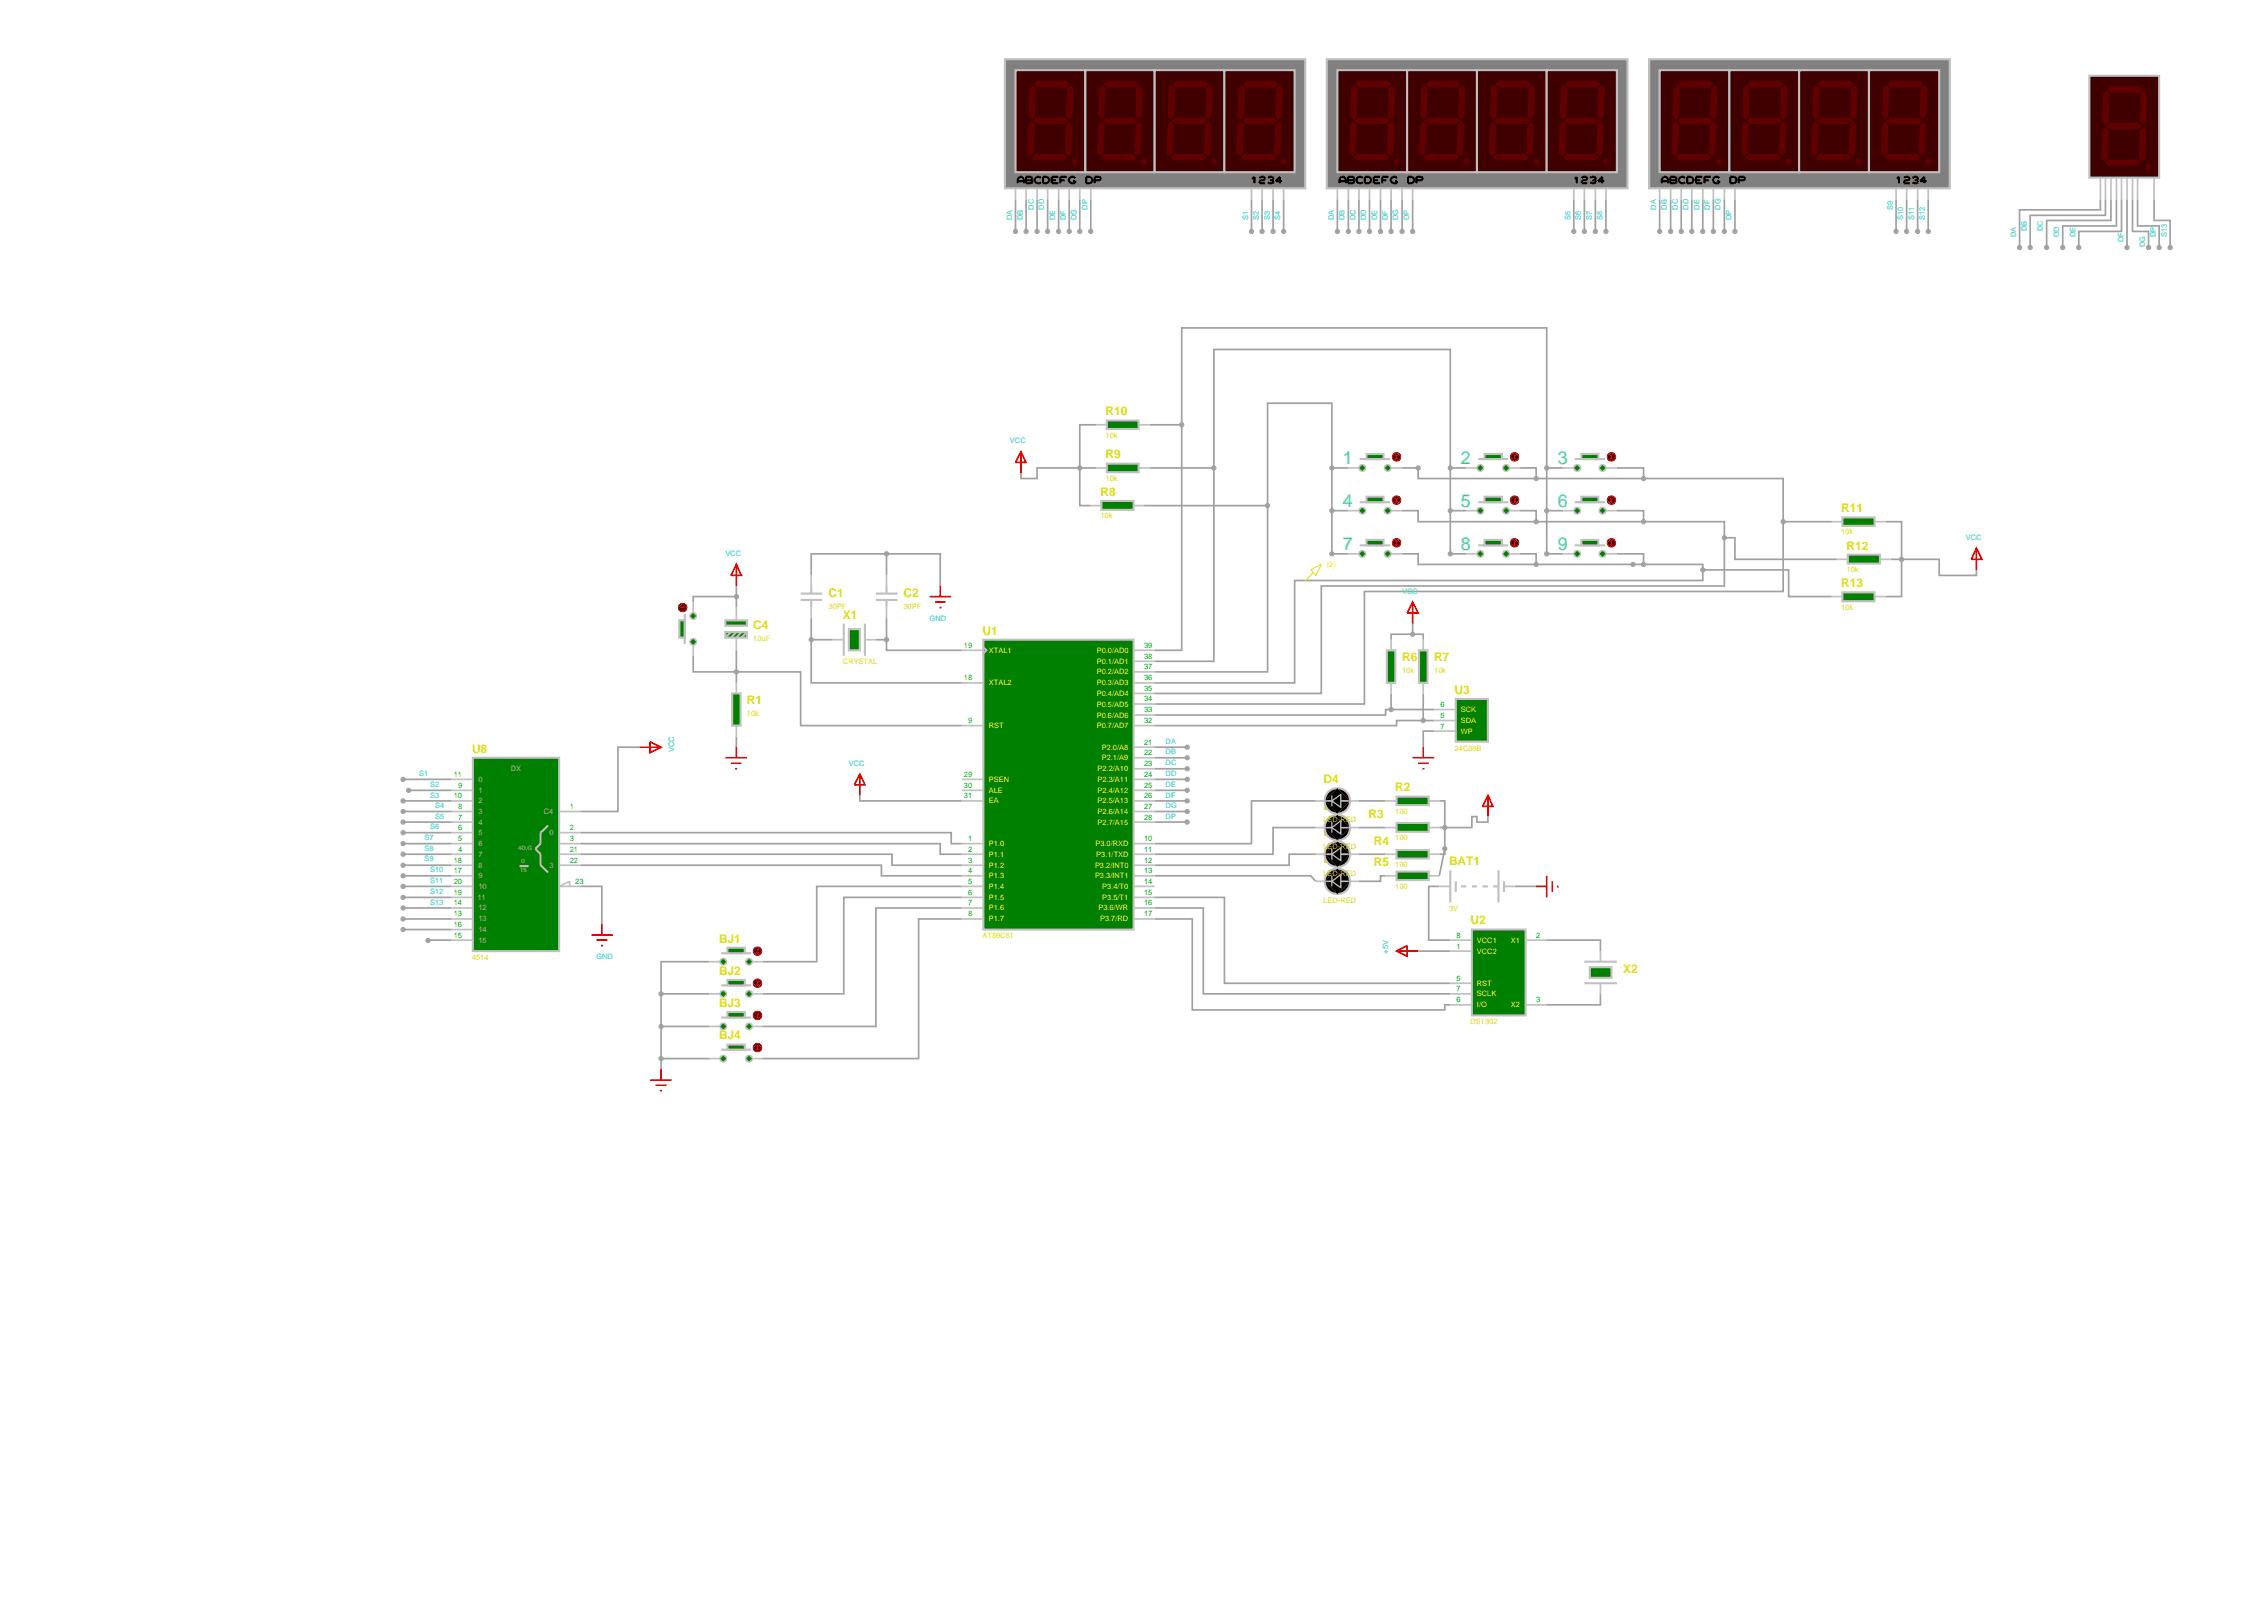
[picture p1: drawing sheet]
<svg xmlns="http://www.w3.org/2000/svg" width="536mm" height="384mm" viewBox="0 0 536 384" stroke-linecap="round" stroke-linejoin="round" font-family="sans-serif">
<defs><g id="words">
<g font-size="4.2" fill="#00c0c0">
<text x="317.5" y="109.7">1</text>
<text x="345.4" y="109.7">2</text>
<text x="368.3" y="109.7">3</text>
<text x="317.5" y="119.8">4</text>
<text x="345.4" y="119.8">5</text>
<text x="368.3" y="119.8">6</text>
<text x="317.5" y="130">7</text>
<text x="345.4" y="130">8</text>
<text x="368.3" y="130">9</text>
</g>
<g font-size="2.8" fill="#e0e000">
<text x="261.4" y="98.2">R10</text>
<text x="261.4" y="108.4">R9</text>
<text x="260.2" y="117.3">R8</text>
<text x="435.3" y="121.1">R11</text>
<text x="436.6" y="130">R12</text>
<text x="195.9" y="141.1">C1</text>
<text x="213.6" y="141.1">C2</text>
<text x="435.3" y="138.9">R13</text>
<text x="178.1" y="148.7">C4</text>
<text x="199.3" y="146.3">X1</text>
<text x="232.3" y="150.1">U1</text>
<text x="331.5" y="156.3">R6</text>
<text x="339.1" y="156.3">R7</text>
<text x="176.6" y="166.5">R1</text>
<text x="343.9" y="164">U3</text>
<text x="111.6" y="178">U8</text>
<text x="312.9" y="185.1">D4</text>
<text x="312.9" y="191.4">D3</text>
<text x="329.9" y="187.1">R2</text>
<text x="312.9" y="197.7">D2</text>
<text x="323.6" y="193.4">R3</text>
<text x="324.8" y="199.7">R4</text>
<text x="312.9" y="204.1">D1</text>
<text x="324.8" y="204.8">R5</text>
<text x="342.6" y="204.6">BAT1</text>
<text x="347.7" y="218.5">U2</text>
<text x="170" y="222.9">BJ1</text>
<text x="170" y="230.5">BJ2</text>
<text x="383.8" y="229.9">X2</text>
<text x="170" y="238.1">BJ3</text>
<text x="170" y="245.7">BJ4</text>
</g>
<g font-size="1.8" fill="#00c0c0">
<text x="239.3" y="52.1" transform="rotate(-90 239.3 52.1)">DA</text>
<text x="241.8" y="52.1" transform="rotate(-90 241.8 52.1)">DB</text>
<text x="244.4" y="49.6" transform="rotate(-90 244.4 49.6)">DC</text>
<text x="246.9" y="49.6" transform="rotate(-90 246.9 49.6)">DD</text>
<text x="249.5" y="52.1" transform="rotate(-90 249.5 52.1)">DE</text>
<text x="252" y="52.1" transform="rotate(-90 252 52.1)">DF</text>
<text x="254.5" y="52.1" transform="rotate(-90 254.5 52.1)">DG</text>
<text x="257.1" y="49.6" transform="rotate(-90 257.1 49.6)">DP</text>
<text x="295.1" y="52.1" transform="rotate(-90 295.1 52.1)">S1</text>
<text x="297.6" y="52.1" transform="rotate(-90 297.6 52.1)">S2</text>
<text x="300.2" y="52.1" transform="rotate(-90 300.2 52.1)">S3</text>
<text x="302.7" y="52.1" transform="rotate(-90 302.7 52.1)">S4</text>
<text x="315.4" y="52.1" transform="rotate(-90 315.4 52.1)">DA</text>
<text x="317.9" y="52.1" transform="rotate(-90 317.9 52.1)">DB</text>
<text x="320.5" y="52.1" transform="rotate(-90 320.5 52.1)">DC</text>
<text x="323" y="52.1" transform="rotate(-90 323 52.1)">DD</text>
<text x="325.6" y="52.1" transform="rotate(-90 325.6 52.1)">DE</text>
<text x="328.1" y="52.1" transform="rotate(-90 328.1 52.1)">DF</text>
<text x="330.6" y="52.1" transform="rotate(-90 330.6 52.1)">DG</text>
<text x="333.2" y="52.1" transform="rotate(-90 333.2 52.1)">DP</text>
<text x="371.3" y="52.1" transform="rotate(-90 371.3 52.1)">S5</text>
<text x="373.8" y="52.1" transform="rotate(-90 373.8 52.1)">S6</text>
<text x="376.4" y="52.1" transform="rotate(-90 376.4 52.1)">S7</text>
<text x="378.9" y="52.1" transform="rotate(-90 378.9 52.1)">S8</text>
<text x="391.6" y="49.6" transform="rotate(-90 391.6 49.6)">DA</text>
<text x="394.1" y="49.6" transform="rotate(-90 394.1 49.6)">DB</text>
<text x="396.7" y="49.6" transform="rotate(-90 396.7 49.6)">DC</text>
<text x="399.2" y="49.6" transform="rotate(-90 399.2 49.6)">DD</text>
<text x="401.8" y="49.6" transform="rotate(-90 401.8 49.6)">DE</text>
<text x="404.3" y="49.6" transform="rotate(-90 404.3 49.6)">DF</text>
<text x="406.8" y="49.6" transform="rotate(-90 406.8 49.6)">DG</text>
<text x="409.4" y="52.1" transform="rotate(-90 409.4 52.1)">DP</text>
<text x="447.5" y="49.6" transform="rotate(-90 447.5 49.6)">S9</text>
<text x="450" y="52.1" transform="rotate(-90 450 52.1)">S10</text>
<text x="452.6" y="52.1" transform="rotate(-90 452.6 52.1)">S11</text>
<text x="455.1" y="52.1" transform="rotate(-90 455.1 52.1)">S12</text>
<text x="476.7" y="56" transform="rotate(-90 476.7 56)">DA</text>
<text x="479.2" y="54.7" transform="rotate(-90 479.2 54.7)">DB</text>
<text x="483" y="54.7" transform="rotate(-90 483 54.7)">DC</text>
<text x="486.9" y="56" transform="rotate(-90 486.9 56)">DD</text>
<text x="490.7" y="56" transform="rotate(-90 490.7 56)">DE</text>
<text x="502.1" y="57.2" transform="rotate(-90 502.1 57.2)">DF</text>
<text x="507.2" y="58.5" transform="rotate(-90 507.2 58.5)">DG</text>
<text x="509.7" y="56" transform="rotate(-90 509.7 56)">DP</text>
<text x="512.3" y="56" transform="rotate(-90 512.3 56)">S13</text>
<text x="238.8" y="104.8">VCC</text>
<text x="171.5" y="131.5">VCC</text>
<text x="464.8" y="127.7">VCC</text>
<text x="331.5" y="140.4">VCC</text>
<text x="219.8" y="146.7">GND</text>
<text x="159.4" y="177.8" transform="rotate(-90 159.4 177.8)">VCC</text>
<text x="275.6" y="175.8">DA</text>
<text x="275.6" y="178.3">DB</text>
<text x="99.1" y="183.4">S1</text>
<text x="101.7" y="186">S2</text>
<text x="200.7" y="181">VCC</text>
<text x="275.6" y="180.9">DC</text>
<text x="275.6" y="183.4">DD</text>
<text x="275.6" y="186">DE</text>
<text x="101.7" y="188.5">S3</text>
<text x="102.9" y="191">S4</text>
<text x="275.6" y="188.5">DF</text>
<text x="275.6" y="191">DG</text>
<text x="101.7" y="196">S6</text>
<text x="102.9" y="193.5">S5</text>
<text x="275.6" y="193.5">DP</text>
<text x="100.4" y="198.6">S7</text>
<text x="100.4" y="201.1">S8</text>
<text x="100.4" y="203.6">S9</text>
<text x="101.7" y="206.2">S10</text>
<text x="101.7" y="208.7">S11</text>
<text x="101.7" y="211.3">S12</text>
<text x="101.7" y="213.8">S13</text>
<text x="141" y="226.6">GND</text>
<text x="328.2" y="225.4" transform="rotate(-90 328.2 225.4)">+5V</text>
</g>
<g font-size="1.8" fill="#c0c000">
<text x="261.4" y="103.5">10k</text>
<text x="261.4" y="113.6">10k</text>
<text x="260.2" y="122.5">10k</text>
<text x="435.3" y="126.3">10k</text>
<text x="436.6" y="135.2">10k</text>
<text x="195.9" y="143.9">30PF</text>
<text x="213.6" y="143.9">30PF</text>
<text x="435.3" y="144.1">10k</text>
<text x="178.1" y="151.5">10uF</text>
<text x="199.3" y="157">CRYSTAL</text>
<text x="331.5" y="159.1">10k</text>
<text x="339.1" y="159.1">10k</text>
<text x="176.6" y="169.3">10k</text>
<text x="343.9" y="177.4">24C08B</text>
<text x="312.9" y="194.3">LED-RED</text>
<text x="329.9" y="192.4">100</text>
<text x="312.9" y="200.7">LED-RED</text>
<text x="329.9" y="198.6">100</text>
<text x="312.9" y="207">LED-RED</text>
<text x="329.9" y="205">100</text>
<text x="312.9" y="213.4">LED-RED</text>
<text x="329.9" y="210.1">100</text>
<text x="342.6" y="215.4">3V</text>
<text x="232.3" y="221.7">AT89C51</text>
<text x="111.6" y="226.8">4514</text>
<text x="347.7" y="242.1">DS1302</text>
</g>
<g font-size="1.8" fill="#ff0">
<text x="313.7" y="134">(2)</text>
<text x="233.8" y="154.3">XTAL1</text>
<text x="259.3" y="154.3">P0.0/AD0</text>
<text x="233.8" y="162">XTAL2</text>
<text x="259.3" y="156.9">P0.1/AD1</text>
<text x="259.3" y="159.4">P0.2/AD2</text>
<text x="259.3" y="162">P0.3/AD3</text>
<text x="259.3" y="164.5">P0.4/AD4</text>
<text x="259.3" y="167">P0.5/AD5</text>
<text x="233.8" y="172.1">RST</text>
<text x="259.3" y="169.6">P0.6/AD6</text>
<text x="259.3" y="172.1">P0.7/AD7</text>
<text x="345.4" y="168.3">SCK</text>
<text x="345.4" y="170.9">SDA</text>
<text x="345.4" y="173.4">WP</text>
<text x="260.5" y="177.2">P2.0/A8</text>
<text x="260.5" y="179.7">P2.1/A9</text>
<text x="233.8" y="184.8">PSEN</text>
<text x="259.5" y="182.3">P2.2/A10</text>
<text x="259.5" y="184.8">P2.3/A11</text>
<text x="233.8" y="187.4">ALE</text>
<text x="233.8" y="189.9">EA</text>
<text x="259.5" y="187.4">P2.4/A12</text>
<text x="259.5" y="189.9">P2.5/A13</text>
<text x="259.5" y="194.9">P2.7/A15</text>
<text x="259.5" y="192.4">P2.6/A14</text>
<text x="233.8" y="200">P1.0</text>
<text x="233.8" y="202.5">P1.1</text>
<text x="259" y="200">P3.0/RXD</text>
<text x="259.2" y="202.5">P3.1/TXD</text>
<text x="233.8" y="205.1">P1.2</text>
<text x="233.8" y="207.6">P1.3</text>
<text x="258.9" y="205.1">P3.2/INT0</text>
<text x="258.9" y="207.6">P3.3/INT1</text>
<text x="233.8" y="210.1">P1.4</text>
<text x="233.8" y="212.7">P1.5</text>
<text x="233.8" y="215.2">P1.6</text>
<text x="259.7" y="215.2">P3.6/WR</text>
<text x="260.6" y="210.1">P3.4/T0</text>
<text x="260.6" y="212.7">P3.5/T1</text>
<text x="233.8" y="217.8">P1.7</text>
<text x="260.1" y="217.8">P3.7/RD</text>
<text x="349.2" y="222.8">VCC1</text>
<text x="349.2" y="225.4">VCC2</text>
<text x="357.2" y="222.8">X1</text>
<text x="349.2" y="233">RST</text>
<text x="349.2" y="235.5">SCLK</text>
<text x="349.2" y="238.1">I/O</text>
<text x="357.2" y="238.1">X2</text>
</g>
<g font-size="1.8" fill="#00c000">
<text x="227.9" y="153.1">19</text>
<text x="270.5" y="153.1">39</text>
<text x="270.5" y="155.7">38</text>
<text x="227.9" y="160.8">18</text>
<text x="270.5" y="158.2">37</text>
<text x="270.5" y="160.8">36</text>
<text x="270.5" y="163.3">35</text>
<text x="270.5" y="165.8">34</text>
<text x="340.6" y="167.1">6</text>
<text x="228.9" y="170.9">9</text>
<text x="270.5" y="168.4">33</text>
<text x="270.5" y="170.9">32</text>
<text x="340.6" y="169.7">5</text>
<text x="340.6" y="172.2">7</text>
<text x="270.5" y="176">21</text>
<text x="270.5" y="178.5">22</text>
<text x="107.3" y="183.6">11</text>
<text x="227.9" y="183.6">29</text>
<text x="270.5" y="181.1">23</text>
<text x="270.5" y="183.6">24</text>
<text x="107.3" y="188.7">10</text>
<text x="108.3" y="186.2">9</text>
<text x="108.3" y="191.2">8</text>
<text x="134.7" y="191.2">1</text>
<text x="227.9" y="186.2">30</text>
<text x="227.9" y="188.7">31</text>
<text x="270.5" y="186.2">25</text>
<text x="270.5" y="188.7">26</text>
<text x="270.5" y="191.2">27</text>
<text x="108.3" y="193.7">7</text>
<text x="108.3" y="196.2">6</text>
<text x="134.7" y="196.2">2</text>
<text x="270.5" y="193.7">28</text>
<text x="107.3" y="203.9">18</text>
<text x="108.3" y="198.8">5</text>
<text x="108.3" y="201.3">4</text>
<text x="134.7" y="198.8">3</text>
<text x="134.7" y="201.3">21</text>
<text x="134.7" y="203.9">22</text>
<text x="228.9" y="198.8">1</text>
<text x="228.9" y="201.3">2</text>
<text x="228.9" y="203.9">3</text>
<text x="270.5" y="198.8">10</text>
<text x="270.5" y="201.3">11</text>
<text x="270.5" y="203.9">12</text>
<text x="107.3" y="206.4">17</text>
<text x="107.3" y="208.9">20</text>
<text x="136" y="208.9">23</text>
<text x="228.9" y="206.4">4</text>
<text x="228.9" y="208.9">5</text>
<text x="270.5" y="206.4">13</text>
<text x="270.5" y="208.9">14</text>
<text x="107.3" y="211.5">19</text>
<text x="107.3" y="214">14</text>
<text x="228.9" y="211.5">6</text>
<text x="228.9" y="214">7</text>
<text x="270.5" y="214">16</text>
<text x="270.5" y="211.5">15</text>
<text x="107.3" y="216.6">13</text>
<text x="107.3" y="219.1">16</text>
<text x="107.3" y="221.6">15</text>
<text x="228.9" y="216.6">8</text>
<text x="270.5" y="216.6">17</text>
<text x="344.4" y="221.6">8</text>
<text x="363.2" y="221.6">2</text>
<text x="344.4" y="224.2">1</text>
<text x="344.4" y="231.8">5</text>
<text x="344.4" y="234.3">7</text>
<text x="344.4" y="236.9">6</text>
<text x="363.2" y="236.9">3</text>
</g>
<g font-size="1.8" fill="#c0c0c0">
<text x="113.1" y="184.8">0</text>
<text x="120.8" y="182.3">DX</text>
<text x="113.1" y="187.4">1</text>
<text x="113.1" y="189.9">2</text>
<text x="113.1" y="192.4">3</text>
<text x="113.1" y="194.9">4</text>
<text x="113.1" y="197.4">5</text>
<text x="128.6" y="192.4">C4</text>
<text x="129.9" y="197.4">0</text>
<text x="113.1" y="200">6</text>
<text x="113.1" y="202.5">7</text>
<text x="113.1" y="205.1">8</text>
<text x="113.1" y="207.6">9</text>
<text x="129.9" y="205.1">3</text>
<text x="112.9" y="212.7">11</text>
<text x="113.1" y="210.1">10</text>
<text x="113.1" y="215.2">12</text>
<text x="113.1" y="217.8">13</text>
<text x="113.1" y="220.3">14</text>
<text x="113.1" y="222.8">15</text>
</g>
<g font-size="1.4" fill="#c0c0c0">
<text x="122.5" y="201">4D,G</text>
<text x="123" y="206.1">15</text>
<text x="123.3" y="204.1">0</text>
</g>
</g></defs>
<g fill="none" stroke="#a0a0a0" stroke-width=".4">
<path d="M240.1 47.1v7.6M242.6 47.1v7.6M245.2 47.1v7.6M247.7 47.1v7.6M250.3 47.1v7.6M252.8 47.1v7.6M255.3 47.1v7.6M257.9 47.1v7.6M295.9 47.1v7.6M298.4 47.1v7.6M301 47.1v7.6M303.5 47.1v7.6"/>
<path d="M316.2 47.1v7.6M318.8 47.1v7.6M321.3 47.1v7.6M323.8 47.1v7.6M326.4 47.1v7.6M328.9 47.1v7.6M331.5 47.1v7.6M334 47.1v7.6M372.1 47.1v7.6M374.6 47.1v7.6M377.2 47.1v7.6M379.7 47.1v7.6"/>
<path d="M392.4 47.1v7.6M395 47.1v7.6M397.5 47.1v7.6M400 47.1v7.6M402.6 47.1v7.6M405.1 47.1v7.6M407.7 47.1v7.6M410.2 47.1v7.6M448.3 47.1v7.6M450.8 47.1v7.6M453.4 47.1v7.6M455.9 47.1v7.6"/>
<path d="M496.6 47.1v2.5h-19.1v8.9M497.8 47.1v3.8h-17.8v7.6M499.1 47.1v5h-15.2v6.4M500.4 47.1v6.3h-12.7v5.1M501.6 47.1v7.6h-10.1v3.8M502.9 47.1v11.4M504.2 47.1v7.6h3.8v3.8M505.4 47.1v6.3h5.1v5.1M509.3 47.1v5h3.8v6.4M255.3 110.6v8.9h2.6M255.3 110.6h-10.1v2.5h-3.8v-1.3M255.3 110.6h3.9"/>
<path d="M259.2 100.4h-3.9v10.2M270.5 119.5h29.2M271.8 110.6h15.2M271.8 100.4h7.6M279.4 100.4v53.3h-6.4M279.4 100.4v-22.9h86.3v33.1M287 110.6v45.7h-14M287 110.6v-28h55.9v28M299.7 119.5v39.3h-26.7M314.9 110.6v-15.3h-15.2v24.2M314.9 110.6v20.3h3.9M314.9 110.6h3.9"/>
<path d="M331.5 110.6h3.8v2.5h27.9M342.9 110.6v20.3h3.8M342.9 110.6h3.8M359.4 110.6h3.8v2.5M363.2 113.1h25.4M365.7 110.6v20.3h3.9M365.7 110.6h3.9M382.3 110.6h6.3v2.5M388.6 113.1h33v10.2M174.1 138.5v5.1M209.6 130.9h-17.8v5.1M209.6 130.9h12.7v7.6"/>
<path d="M209.6 130.9v5.1M314.9 120.7h3.9M331.5 120.7h3.8v2.6h27.9M331.5 130.9h3.8v2.5h27.9M342.9 120.7h3.8M359.4 120.7h3.8v2.6M359.4 130.9h3.8v2.5M363.2 123.3h25.4M363.2 133.4h25.4M365.7 120.7h3.9M382.3 120.7h6.3v2.6M382.3 130.9h6.3v2.5"/>
<path d="M388.6 123.3h19.1v3.8M388.6 133.4h14v1.3M402.6 134.7h20.3v6.3h10.2M402.6 134.7v2.5h-96.5v24.2h-33.1M407.7 127.1v11.4h-95.3v25.4h-39.4M407.7 127.1h2.5v5.1h24.1M421.6 123.3v16.5h-99v26.6h-49.6M421.6 123.3h11.5M445.8 123.3h3.8v8.9M447 132.2h2.6M449.6 132.2v8.8h-3.8M449.6 132.2h8.9v3.8h8.8v-1.3"/>
<path d="M163.9 155v3.8h25.4v12.7h38.1M174.1 141h-10.2v1.3M174.1 153.7v7.7M191.8 151.2v10.2h35.6M191.8 151.2h5.1M191.8 146.1v5.1M207.1 151.2h2.5M209.6 151.2v2.5h17.8M209.6 146.1v5.1M334 149.9h-5.1v1.3M334 149.9h2.5v1.3M334 147.4v2.5"/>
<path d="M151.2 176.6h-5.1v15.2h-8.9M174.1 174.1v2.5M273 176.6h7.7M273 179.1h7.7M328.9 167.7h-1.3v1.3h-54.6M328.9 163.9v3.8M328.9 167.7h10.2M336.5 170.3h-6.3v1.2h-57.2M336.5 170.3h2.6M336.5 163.9v6.4M339.1 172.8h-2.6v3.8M95.3 184.2h11.5"/>
<path d="M95.3 189.3h11.5M95.3 191.8h11.5M95.3 194.3h11.5M95.3 196.8h11.5M95.3 199.4h11.5M96.6 186.8h10.2M137.2 196.8h87.7v2.6h2.5M137.2 199.4h85.1v2.5h5.1M203.3 188v1.3h24.1M273 181.7h7.7M273 184.2h7.7M273 186.8h7.7"/>
<path d="M273 189.3h7.7M273 191.8h7.7M273 194.3h7.7M311.1 195.6h-10.1v6.3h-28M311.1 189.3h-15.2v10.1h-22.9M321.3 189.3h6.3M321.3 195.6h6.3M340.3 189.3h1.3v6.3M340.3 195.6h1.3M341.6 195.6v5M351.8 193v1.3h-2.6v-1.3h-1.2v2.6h-6.4M95.3 209.5h11.5"/>
<path d="M95.3 201.9h11.5M95.3 204.5h11.5M95.3 207h11.5M95.3 212.1h11.5M95.3 214.6h11.5M95.3 217.2h11.5M95.3 219.7h11.5M137.2 201.9h73.7v2.6h16.5M137.2 204.5h71.2v2.5h19M137.2 209.5h5.1v8.9M227.4 209.5h-34.3v17.8h-12.7M227.4 212.1h-27.9v22.8h-19.1"/>
<path d="M227.4 214.6h-20.3v28h-26.7M227.4 217.2h-10.2v33h-36.8M273 212.1h16.5v20.3h53.4M273 214.6h11.5v20.3h58.4M273 217.2h8.9v21.5h59.7v-1.2h1.3M273 207h36.9l1.2 1.3M311.1 201.9h-6.3v2.6h-31.8M321.3 201.9h6.3M327.6 207h-1.2v1.3h-5.1M340.3 209.5h-2.5v12.7h5.1M341.6 200.6v1.3h-1.3M341.6 200.6l-1.3 6.4"/>
<path d="M358.1 209.5h5.1M106.8 222.2l-5.6 .1M156.3 234.9v17.8M156.3 234.9h11.4M167.7 227.3h-11.4v7.6M335.3 224.8h7.6M365.7 222.2h12.7v2.6M378.4 234.9v2.6h-12.7M156.3 250.2h11.4M156.3 242.6h11.4"/>
</g>
<path d="M232.5 151.2h35.5v68.5h-35.5z" fill="#008000" stroke="#c0c0c0" stroke-width=".5"/>
<g fill="none" stroke="#c0c0c0" stroke-width=".4">
<path d="M191.8 136v2.5M209.6 136v2.5M191.8 143.6v2.5M209.6 143.6v2.5M227.4 153.7h5.1M232.5 153l.8 .7-.8 .8zM268 153.7h5M268 156.3h5M268 158.8h5M227.4 161.4h5.1M227.4 171.5h5.1M268 161.4h5"/>
<path d="M268 171.5h5M268 163.9h5M268 166.4h5M268 169h5M268 176.6h5M268 179.1h5M227.4 186.8h5.1M227.4 189.3h5.1M227.4 184.2h5.1M227.4 199.4h5.1M268 186.8h5M268 189.3h5"/>
<path d="M268 184.2h5M268 199.4h5M268 194.3h5M268 181.7h5M268 191.8h5M227.4 201.9h5.1M227.4 204.5h5.1M227.4 207h5.1M227.4 209.5h5.1M227.4 212.1h5.1M227.4 214.6h5.1M227.4 217.2h5.1"/>
<path d="M268 201.9h5M268 204.5h5M268 207h5M268 209.5h5M268 212.1h5M268 214.6h5M268 217.2h5"/>
</g>
<path d="M191.8 138.5v1.8M209.6 138.5v1.8M189.3 141.8h5.1M189.3 140.3h5.1M191.8 141.8v1.8M199.5 147.4v7.6M204.5 147.4v7.6M207.1 141.8h5.1M207.1 140.3h5.1M209.6 141.8v1.8" fill="none" stroke="#c0c0c0" stroke-width=".5"/>
<path d="M200.7 148.7h2.6v5h-2.6z" fill="#008000" stroke="#c0c0c0" stroke-width=".5"/>
<path d="M196.9 151.2h2.6M204.5 151.2h2.6" fill="none" stroke="#c0c0c0" stroke-width=".4"/>
<path d="M173.1 163.9h2v7.6h-2z" fill="#008000" stroke="#c0c0c0" stroke-width=".5"/>
<path d="M174.1 161.4v2.5M174.1 171.5v2.6" fill="none" stroke="#c0c0c0" stroke-width=".4"/>
<path d="M174.1 133.4l1.2 2.6h-2.5zM174.1 133.4v5.1M222.3 138.5v2.5M219.8 141h5.1M221.1 142.3h2.5M222.1 143.6h.5M171.5 179.1h5.1M174.1 176.6v2.5M172.8 180.4h2.5M173.8 181.7h.5" fill="none" stroke="#f00" stroke-width=".4"/>
<path d="M209.2 130.6l.4-.2-.5 .5zM209.6 130.4l.3 .1 .2 .4zM210.1 130.9l-.1 .3-.4 .2zM209.1 130.9l.5 .5-.3-.1z" fill="#a0a0a0" stroke="#a0a0a0" stroke-width=".24"/>
<path d="M209.1 130.9l.5-.5 .5 .5-.5 .5z" fill="#a0a0a0"/>
<path d="M209.2 150.9l.4-.2-.5 .5zM209.6 150.7l.4 .2 .1 .3zM210.1 151.2l-.1 .3-.4 .2zM209.1 151.2l.5 .5-.3-.1z" fill="#a0a0a0" stroke="#a0a0a0" stroke-width=".24"/>
<path d="M209.1 151.2l.5-.5 .5 .5-.5 .5z" fill="#a0a0a0"/>
<path d="M191.5 150.8l.3-.1-.5 .5zM191.8 150.7l.4 .2 .1 .3zM192.3 151.2l-.1 .3-.4 .2zM191.3 151.2l.5 .5-.4-.2z" fill="#a0a0a0" stroke="#a0a0a0" stroke-width=".24"/>
<path d="M191.8 150.7l.5 .5-.5 .5-.5-.5z" fill="#a0a0a0"/>
<path d="M173.7 158.5l.4-.2-.5 .5zM174.1 158.3l.4 .2 .1 .3zM174.6 158.8l-.2 .4-.3 .1zM173.6 158.8l.5 .5-.3-.1z" fill="#a0a0a0" stroke="#a0a0a0" stroke-width=".24"/>
<path d="M173.6 158.8l.5-.5 .5 .5-.5 .5z" fill="#a0a0a0"/>
<g fill="#008000" stroke="#c0c0c0" stroke-width=".5">
<path d="M163.4 145.1l.5-.2-.7 .7zM163.9 144.9a.68 .68 0 0 1 .7 .7zM163.9 146.3l.7-.7a.68 .68 0 0 1-.7 .7zM163.2 145.6l.7 .7a.68 .68 0 0 1-.7-.7z"/>
<path d="M163.4 151.2l.5-.2-.7 .7zM163.9 151a.68 .68 0 0 1 .7 .7zM163.9 152.4l.7-.7a.68 .68 0 0 1-.7 .7zM163.2 151.7l.7 .7a.68 .68 0 0 1-.7-.7z"/>
</g>
<g fill="#008000">
<path d="M163.9 144.9l.7 .7-.7 .7-.7-.7z"/>
<path d="M163.9 151l.7 .7-.7 .7-.7-.7z"/>
</g>
<path d="M161.9 145.1v7.1" fill="none" stroke="#c0c0c0" stroke-width=".5"/>
<path d="M160.6 146.6h1.3v4.1h-1.3z" fill="#008000" stroke="#c0c0c0" stroke-width=".5"/>
<path d="M163.9 142.3v2.6M163.9 152.5v2.5" fill="none" stroke="#c0c0c0" stroke-width=".4"/>
<path d="M160.7 142.9l.7-.3-1 1zM161.4 142.6a.94 .94 0 0 1 1 1zM162.4 143.6a.94 .94 0 0 1-1 1zM160.4 143.6l1 1a.94 .94 0 0 1-1-1z" fill="#400000" stroke="#f00" stroke-width=".24"/>
<path d="M161.4 142.6l1 1-1 1-1-1z" fill="#400000"/>
<path d="M160.9 143.6h1M160.9 143.6l.2 .2M161.1 143.3l-.2 .3M161.6 143.3l.3 .3M161.9 143.6l-.3 .2" fill="none" stroke="#f00" stroke-width=".24"/>
<g fill="#008000" stroke="#c0c0c0" stroke-width=".5">
<path d="M171.5 146.6h5.1v1.3h-5.1z"/>
<path d="M171.5 149.4h5.1v1.3h-5.1z"/>
</g>
<path d="M172.8 149.4l-1.3 1.3M174.1 146.1v.5M174.1 149.4l-1.3 1.3M175.3 149.4l-1.2 1.3v.5M176.6 149.4l-1.3 1.3" fill="none" stroke="#c0c0c0" stroke-width=".5"/>
<path d="M174.1 143.6v2.5M174.1 151.2v2.5" fill="none" stroke="#c0c0c0" stroke-width=".4"/>
<path d="M173.7 140.7l.4-.2-.5 .5zM174.1 140.5l.3 .1 .2 .4zM174.6 141l-.2 .4-.3 .1zM173.6 141l.5 .5-.3-.1z" fill="#a0a0a0" stroke="#a0a0a0" stroke-width=".24"/>
<path d="M173.6 141l.5-.5 .5 .5-.5 .5z" fill="#a0a0a0"/>
<g fill="#008000" stroke="#c0c0c0" stroke-width=".5">
<path d="M176.6 226.8l.5-.2-.7 .7zM177.1 226.6a.68 .68 0 0 1 .7 .7zM177.1 228l.7-.7a.68 .68 0 0 1-.7 .7zM176.4 227.3l.7 .7a.68 .68 0 0 1-.7-.7z"/>
<path d="M170.5 226.8l.5-.2-.7 .7zM171 226.6a.68 .68 0 0 1 .7 .7zM171 228l.7-.7a.68 .68 0 0 1-.7 .7zM170.3 227.3l.7 .7a.68 .68 0 0 1-.7-.7z"/>
</g>
<g fill="#008000">
<path d="M176.4 227.3l.7-.7 .7 .7-.7 .7z"/>
<path d="M170.3 227.3l.7-.7 .7 .7-.7 .7z"/>
</g>
<path d="M170.5 225.3h7.1" fill="none" stroke="#c0c0c0" stroke-width=".5"/>
<path d="M172 224h4.1v1.3h-4.1z" fill="#008000" stroke="#c0c0c0" stroke-width=".5"/>
<path d="M167.7 227.3h2.6M177.9 227.3h2.5" fill="none" stroke="#c0c0c0" stroke-width=".4"/>
<path d="M178.4 224.1l.7-.3-1 1zM179.1 223.8a.94 .94 0 0 1 1 1zM180.1 224.8a.94 .94 0 0 1-1 1zM178.1 224.8l1 1a.94 .94 0 0 1-1-1z" fill="#400000" stroke="#f00" stroke-width=".24"/>
<path d="M178.1 224.8l1-1 1 1-1 1z" fill="#400000"/>
<path d="M178.9 225l.2 .3M179.1 224.3v1M179.1 224.3l-.2 .2M179.1 224.3l.3 .2M179.4 225l-.3 .3" fill="none" stroke="#f00" stroke-width=".24"/>
<path d="M153.7 255.3h5.1M155 256.5h2.6M156 257.8h.5M156.3 252.7v2.6" fill="none" stroke="#f00" stroke-width=".4"/>
<g fill="#008000" stroke="#c0c0c0" stroke-width=".5">
<path d="M176.6 234.4l.5-.2-.7 .7zM177.1 234.2a.68 .68 0 0 1 .7 .7zM177.1 235.6l.7-.7a.68 .68 0 0 1-.7 .7zM176.4 234.9l.7 .7a.68 .68 0 0 1-.7-.7z"/>
<path d="M170.5 234.4l.5-.2-.7 .7zM171 234.2a.68 .68 0 0 1 .7 .7zM171 235.6l.7-.7a.68 .68 0 0 1-.7 .7zM170.3 234.9l.7 .7a.68 .68 0 0 1-.7-.7z"/>
</g>
<g fill="#008000">
<path d="M176.4 234.9l.7-.7 .7 .7-.7 .7z"/>
<path d="M170.3 234.9l.7-.7 .7 .7-.7 .7z"/>
</g>
<path d="M170.5 232.9h7.1" fill="none" stroke="#c0c0c0" stroke-width=".5"/>
<path d="M172 231.6h4.1v1.3h-4.1z" fill="#008000" stroke="#c0c0c0" stroke-width=".5"/>
<path d="M167.7 234.9h2.6M177.9 234.9h2.5" fill="none" stroke="#c0c0c0" stroke-width=".4"/>
<path d="M178.4 231.7l.7-.3-1 1zM179.1 231.4a.94 .94 0 0 1 1 1zM179.1 233.4l1-1a.94 .94 0 0 1-1 1zM178.1 232.4l1 1a.94 .94 0 0 1-1-1z" fill="#400000" stroke="#f00" stroke-width=".24"/>
<path d="M179.1 231.4l1 1-1 1-1-1z" fill="#400000"/>
<path d="M178.9 232.6l.2 .3M179.1 231.9v1M179.1 231.9l-.2 .2M179.1 231.9l.3 .2M179.4 232.6l-.3 .3" fill="none" stroke="#f00" stroke-width=".24"/>
<g fill="#008000" stroke="#c0c0c0" stroke-width=".5">
<path d="M176.6 242.1l.5-.2-.7 .7zM177.1 241.9a.68 .68 0 0 1 .7 .7zM177.8 242.6a.68 .68 0 0 1-.7 .7zM176.4 242.6l.7 .7a.68 .68 0 0 1-.7-.7z"/>
<path d="M170.5 242.1l.5-.2-.7 .7zM171 241.9a.68 .68 0 0 1 .7 .7zM171 243.3l.7-.7a.68 .68 0 0 1-.7 .7zM170.3 242.6l.7 .7a.68 .68 0 0 1-.7-.7z"/>
</g>
<g fill="#008000">
<path d="M176.4 242.6l.7-.7 .7 .7-.7 .7z"/>
<path d="M170.3 242.6l.7-.7 .7 .7-.7 .7z"/>
</g>
<path d="M170.5 240.5h7.1" fill="none" stroke="#c0c0c0" stroke-width=".5"/>
<path d="M172 239.2h4.1v1.3h-4.1z" fill="#008000" stroke="#c0c0c0" stroke-width=".5"/>
<path d="M167.7 242.6h2.6M177.9 242.6h2.5" fill="none" stroke="#c0c0c0" stroke-width=".4"/>
<path d="M178.4 239.3l.7-.3-1 1zM179.1 239a.94 .94 0 0 1 1 1zM180.1 240a.94 .94 0 0 1-1 1zM178.1 240l1 1a.94 .94 0 0 1-1-1z" fill="#400000" stroke="#f00" stroke-width=".24"/>
<path d="M179.1 239l1 1-1 1-1-1z" fill="#400000"/>
<path d="M179.1 239.5v1M179.1 239.5l-.2 .3M179.1 239.5l.3 .3M178.9 240.3l.2 .2M179.4 240.3l-.3 .2" fill="none" stroke="#f00" stroke-width=".24"/>
<g fill="#008000" stroke="#c0c0c0" stroke-width=".5">
<path d="M176.6 249.7l.5-.2-.7 .7zM177.1 249.5a.68 .68 0 0 1 .7 .7zM177.8 250.2a.68 .68 0 0 1-.7 .7zM176.4 250.2l.7 .7a.68 .68 0 0 1-.7-.7z"/>
<path d="M170.5 249.7l.5-.2-.7 .7zM171 249.5a.68 .68 0 0 1 .7 .7zM171 250.9l.7-.7a.68 .68 0 0 1-.7 .7zM170.3 250.2l.7 .7a.68 .68 0 0 1-.7-.7z"/>
</g>
<g fill="#008000">
<path d="M176.4 250.2l.7-.7 .7 .7-.7 .7z"/>
<path d="M170.3 250.2l.7-.7 .7 .7-.7 .7z"/>
</g>
<path d="M170.5 248.1h7.1" fill="none" stroke="#c0c0c0" stroke-width=".5"/>
<path d="M172 246.9h4.1v1.2h-4.1z" fill="#008000" stroke="#c0c0c0" stroke-width=".5"/>
<path d="M167.7 250.2h2.6M177.9 250.2h2.5" fill="none" stroke="#c0c0c0" stroke-width=".4"/>
<path d="M178.4 246.9l.7-.3-1 1zM179.1 246.6a.94 .94 0 0 1 1 1zM179.1 248.6l1-1a.94 .94 0 0 1-1 1zM178.1 247.6l1 1a.94 .94 0 0 1-1-1z" fill="#400000" stroke="#f00" stroke-width=".24"/>
<path d="M178.1 247.6l1-1 1 1-1 1z" fill="#400000"/>
<path d="M178.9 247.9l.2 .2M179.1 247.1v1M179.1 247.1l-.2 .3M179.1 247.1l.3 .3M179.4 247.9l-.3 .2" fill="none" stroke="#f00" stroke-width=".24"/>
<path d="M156 249.8l.3-.1-.5 .5zM156.3 249.7l.3 .1 .2 .4zM156.8 250.2l-.2 .4-.3 .1zM155.8 250.2l.5 .5-.4-.2z" fill="#a0a0a0" stroke="#a0a0a0" stroke-width=".24"/>
<path d="M155.8 250.2l.5-.5 .5 .5-.5 .5z" fill="#a0a0a0"/>
<path d="M156 242.2l.3-.1-.5 .5zM156.3 242.1l.3 .1 .2 .4zM156.8 242.6l-.2 .4-.3 .1zM155.8 242.6l.5 .5-.3-.1z" fill="#a0a0a0" stroke="#a0a0a0" stroke-width=".24"/>
<path d="M155.8 242.6l.5-.5 .5 .5-.5 .5z" fill="#a0a0a0"/>
<path d="M156 234.5l.3-.1-.5 .5zM156.3 234.4l.3 .1 .2 .4zM156.8 234.9l-.2 .4-.3 .1zM155.8 234.9l.5 .5-.4-.2z" fill="#a0a0a0" stroke="#a0a0a0" stroke-width=".24"/>
<path d="M155.8 234.9l.5-.5 .5 .5-.5 .5z" fill="#a0a0a0"/>
<path d="M237.6 14h71v30.5h-71z" fill="#808080" stroke="#c0c0c0" stroke-width=".5"/>
<path d="M240.1 16.6h16.5v24.1h-16.5z" fill="#400000" stroke="#c0c0c0" stroke-width=".5"/>
<g fill="#600000">
<path d="M244.4 19.9l.8-.8h6.8l.8 .8-.8 .8h-6.8z"/>
<path d="M253.1 20.1l.7 .8-.2 6.6-.8 .8-.8-.8 .3-6.6z"/>
<path d="M244.2 28.5l.7-.7h6.9l.8 .7-.8 .8h-6.9z"/>
<path d="M244.2 20.1l.7 .8-.2 6.6-.8 .8-.7-.8 .2-6.6z"/>
<path d="M252 29.5l.8-.7 .8 .7-.3 6.6-.7 .8-.8-.8z"/>
<path d="M243.9 37.2l.8-.8h6.8l.8 .8-.8 .7h-6.8z"/>
<path d="M243.2 29.5l.7-.7 .8 .7-.3 6.6-.7 .8-.8-.8z"/>
</g>
<path d="M256.6 16.6h16.4v24.1h-16.4z" fill="#400000" stroke="#c0c0c0" stroke-width=".5"/>
<g fill="#600000">
<path d="M260.9 19.9l.8-.8h6.8l.7 .8-.7 .8h-6.8z"/>
<path d="M269.5 20.1l.7 .8-.2 6.6-.8 .8-.7-.8 .2-6.6z"/>
<path d="M261.4 27.8h6.8l.8 .7-.8 .8h-6.8l-.7-.8z"/>
<path d="M260.7 20.1l.7 .8-.2 6.6-.8 .8-.7-.8 .2-6.6z"/>
<path d="M268.5 29.5l.7-.7 .8 .7-.3 6.6-.7 .8-.8-.8z"/>
<path d="M261.2 36.4h6.8l.7 .8-.7 .7h-6.8l-.8-.7z"/>
<path d="M259.7 29.5l.7-.7 .8 .7-.3 6.6-.7 .8-.8-.8z"/>
<path d="M253.4 38.2l.7-.7 .7 .7-.7 .7z"/>
<path d="M269.8 38.2l.7-.7 .7 .7-.7 .7z"/>
<path d="M253.6 37.7l.5-.2-.7 .7zM254.1 37.5a.68 .68 0 0 1 .7 .7zM254.8 38.2a.68 .68 0 0 1-.7 .7zM253.4 38.2l.7 .7a.68 .68 0 0 1-.7-.7z"/>
<path d="M270 37.7l.5-.2-.7 .7zM270.5 37.5a.68 .68 0 0 1 .7 .7zM271.2 38.2a.68 .68 0 0 1-.7 .7zM269.8 38.2l.7 .7a.68 .68 0 0 1-.7-.7z"/>
</g>
<path d="M273 16.6h16.5v24.1h-16.5z" fill="#400000" stroke="#c0c0c0" stroke-width=".5"/>
<g fill="#600000">
<path d="M277.3 19.9l.8-.8h6.9l.7 .8-.7 .8h-6.9z"/>
<path d="M286 20.1l.7 .8-.2 6.6-.8 .8-.7-.8 .2-6.6z"/>
<path d="M277.1 28.5l.8-.7h6.8l.8 .7-.8 .8h-6.8z"/>
<path d="M277.1 20.1l.8 .8-.3 6.6-.8 .8-.7-.8 .2-6.6z"/>
<path d="M285.7 28.8l.8 .7-.3 6.6-.7 .8-.8-.8 .3-6.6z"/>
<path d="M276.8 37.2l.8-.8h6.9l.7 .8-.7 .7h-6.9z"/>
<path d="M276.1 29.5l.7-.7 .8 .7-.3 6.6-.7 .8-.8-.8z"/>
<path d="M287 37.5l.7 .7-.7 .7-.7-.7z"/>
<path d="M286.5 37.7l.5-.2-.7 .7zM287 37.5a.68 .68 0 0 1 .7 .7zM287.7 38.2a.68 .68 0 0 1-.7 .7zM286.3 38.2l.7 .7a.68 .68 0 0 1-.7-.7z"/>
</g>
<path d="M289.5 16.6h16.6v24.1h-16.6z" fill="#400000" stroke="#c0c0c0" stroke-width=".5"/>
<g fill="#600000">
<path d="M294.6 19.1h6.9l.7 .8-.7 .8h-6.9l-.7-.8z"/>
<path d="M302.5 20.1l.8 .8-.3 6.6-.8 .8-.7-.8 .2-6.6z"/>
<path d="M293.6 28.5l.8-.7h6.8l.8 .7-.8 .8h-6.8z"/>
<path d="M293.6 20.1l.8 .8-.3 6.6-.7 .8-.8-.8 .2-6.6z"/>
<path d="M301.5 29.5l.7-.7 .8 .7-.3 6.6-.7 .8-.8-.8z"/>
<path d="M294.1 36.4h6.9l.7 .8-.7 .7h-6.9l-.7-.7z"/>
<path d="M292.6 29.5l.8-.7 .7 .7-.2 6.6-.8 .8-.8-.8z"/>
<path d="M303.5 37.5l.7 .7-.7 .7-.7-.7z"/>
<path d="M303 37.7l.5-.2-.7 .7zM303.5 37.5a.68 .68 0 0 1 .7 .7zM304.2 38.2a.68 .68 0 0 1-.7 .7zM302.8 38.2l.7 .7a.68 .68 0 0 1-.7-.7z"/>
</g>
<g fill="none" stroke="#000" stroke-width=".5">
<path d="M240.6 43.3v-1l.5-.5h.5l.5 .5v1M240.6 42.8h1.5M242.6 41.8h1.2l.3 .3-.3 .5 .3 .2v.3l-.3 .2h-1.2zM242.6 42.6h1.2M246.1 42.1l-.3-.3h-.7l-.5 .5v.5l.5 .5h.7l.3-.2M246.6 41.8h1l.5 .5v.5l-.5 .5h-1zM248.7 42.6h1M250.2 41.8h-1.5v1.5h1.5M250.7 42.6h1M252.2 41.8h-1.5v1.5M254.2 42.1l-.3-.3h-.7l-.5 .5v.5l.5 .5h1v-.5h-.5M256.8 41.8h1l.5 .5v.5l-.5 .5h-1z"/>
<path d="M258.8 42.6h1.2l.3-.5-.3-.3h-1.2v1.5M296.1 42.3l.5-.5v1.5M297.8 42.1l.3-.3h.7l.3 .5-.3 .3h-.7l-.3 .2v.5h1.3M299.8 42.1l.3-.3h.7l.3 .3-.3 .5M300.3 42.6h.5M300.8 42.6l.3 .2v.3l-.3 .2h-.7l-.3-.2M303.1 42.8h-1.5l1-1v1.5"/>
</g>
<path d="M240.1 44.5v2.6M242.6 44.5v2.6M245.2 44.5v2.6M247.7 44.5v2.6M250.3 44.5v2.6M252.8 44.5v2.6M255.3 44.5v2.6M257.9 44.5v2.6M295.9 44.5v2.6M298.4 44.5v2.6M301 44.5v2.6M303.5 44.5v2.6" fill="none" stroke="#c0c0c0" stroke-width=".4"/>
<path d="M111.8 179.1h20.4v45.7h-20.4z" fill="#008000" stroke="#c0c0c0" stroke-width=".5"/>
<path d="M129.6 195.1l-1.8 1.7v2.6l-1.2 1.2 1.2 1.3v2.6l1.8 1.7M122.8 204.7h2.2" fill="none" stroke="#c0c0c0" stroke-width=".5"/>
<g fill="none" stroke="#c0c0c0" stroke-width=".4">
<path d="M106.8 196.8h5M106.8 199.4h5M106.8 191.8h5M106.8 184.2h5M106.8 186.8h5M106.8 189.3h5M106.8 194.3h5M132.2 196.8h5M132.2 199.4h5M132.2 191.8h5M106.8 201.9h5M106.8 204.5h5"/>
<path d="M106.8 209.5h5M106.8 207h5M106.8 212.1h5M106.8 214.6h5M106.8 217.2h5M106.8 219.7h5M132.2 201.9h5M132.2 204.5h5M134.7 209.5v-1.2l-2.5 1.2h5M106.8 222.2h5"/>
</g>
<path d="M142.3 218.4v2.6M139.8 221h5.1M141 222.2h2.6M142.1 223.5h.5" fill="none" stroke="#f00" stroke-width=".4"/>
<path d="M100.9 221.9l.3-.1-.5 .5zM101.2 221.8l.3 .1 .2 .4zM101.7 222.3l-.2 .4-.3 .1zM100.7 222.3l.5 .5-.3-.1z" fill="#a0a0a0" stroke="#a0a0a0" stroke-width=".24"/>
<path d="M101.2 221.8l.5 .5-.5 .5-.5-.5z" fill="#a0a0a0"/>
<path d="M313.7 14h71.1v30.5h-71.1z" fill="#808080" stroke="#c0c0c0" stroke-width=".5"/>
<path d="M316.2 16.6h16.5v24.1h-16.5z" fill="#400000" stroke="#c0c0c0" stroke-width=".5"/>
<g fill="#600000">
<path d="M320.5 19.9l.8-.8h6.8l.8 .8-.8 .8h-6.8z"/>
<path d="M329.2 20.1l.7 .8-.2 6.6-.8 .8-.8-.8 .3-6.6z"/>
<path d="M321 27.8h6.9l.8 .7-.8 .8h-6.9l-.7-.8z"/>
<path d="M320.3 20.1l.7 .8-.2 6.6-.8 .8-.7-.8 .2-6.6z"/>
<path d="M328.1 29.5l.8-.7 .8 .7-.3 6.6-.7 .8-.8-.8z"/>
<path d="M320.8 36.4h6.8l.8 .8-.8 .7h-6.8l-.8-.7z"/>
<path d="M319.3 29.5l.7-.7 .8 .7-.3 6.6-.7 .8-.8-.8z"/>
</g>
<path d="M332.7 16.6h16.5v24.1h-16.5z" fill="#400000" stroke="#c0c0c0" stroke-width=".5"/>
<g fill="#600000">
<path d="M337 19.9l.8-.8h6.9l.7 .8-.7 .8h-6.9z"/>
<path d="M345.7 20.1l.7 .8-.2 6.6-.8 .8-.7-.8 .2-6.6z"/>
<path d="M337.5 27.8h6.9l.8 .7-.8 .8h-6.9l-.7-.8z"/>
<path d="M336.8 20.1l.7 .8-.2 6.6-.8 .8-.7-.8 .2-6.6z"/>
<path d="M344.7 29.5l.7-.7 .8 .7-.3 6.6-.7 .8-.8-.8z"/>
<path d="M337.3 36.4h6.9l.7 .8-.7 .7h-6.9l-.8-.7z"/>
<path d="M336.5 28.8l.8 .7-.3 6.6-.7 .8-.8-.8 .3-6.6z"/>
<path d="M329.5 38.2l.7-.7 .7 .7-.7 .7z"/>
<path d="M346 38.2l.7-.7 .7 .7-.7 .7z"/>
<path d="M329.7 37.7l.5-.2-.7 .7zM330.2 37.5a.68 .68 0 0 1 .7 .7zM330.9 38.2a.68 .68 0 0 1-.7 .7zM329.5 38.2l.7 .7a.68 .68 0 0 1-.7-.7z"/>
<path d="M346.2 37.7l.5-.2-.7 .7zM346.7 37.5a.68 .68 0 0 1 .7 .7zM347.4 38.2a.68 .68 0 0 1-.7 .7zM346 38.2l.7 .7a.68 .68 0 0 1-.7-.7z"/>
</g>
<path d="M349.2 16.6h16.5v24.1h-16.5z" fill="#400000" stroke="#c0c0c0" stroke-width=".5"/>
<g fill="#600000">
<path d="M353.5 19.9l.8-.8h6.9l.7 .8-.7 .8h-6.9z"/>
<path d="M362.2 20.1l.7 .8-.2 6.6-.8 .8-.7-.8 .2-6.6z"/>
<path d="M353.3 28.5l.8-.7h6.8l.8 .7-.8 .8h-6.8z"/>
<path d="M353.3 20.1l.8 .8-.3 6.6-.8 .8-.7-.8 .2-6.6z"/>
<path d="M361.2 29.5l.7-.7 .8 .7-.3 6.6-.7 .8-.8-.8z"/>
<path d="M353 37.2l.8-.8h6.9l.7 .8-.7 .7h-6.9z"/>
<path d="M352.3 29.5l.7-.7 .8 .7-.3 6.6-.7 .8-.8-.8z"/>
<path d="M363.2 37.5l.7 .7-.7 .7-.7-.7z"/>
<path d="M362.7 37.7l.5-.2-.7 .7zM363.2 37.5a.68 .68 0 0 1 .7 .7zM363.2 38.9l.7-.7a.68 .68 0 0 1-.7 .7zM362.5 38.2l.7 .7a.68 .68 0 0 1-.7-.7z"/>
</g>
<path d="M365.7 16.6h16.6v24.1h-16.6z" fill="#400000" stroke="#c0c0c0" stroke-width=".5"/>
<g fill="#600000">
<path d="M370.8 19.1h6.9l.7 .8-.7 .8h-6.9l-.7-.8z"/>
<path d="M378.7 20.1l.8 .8-.3 6.6-.8 .8-.7-.8 .2-6.6z"/>
<path d="M369.8 28.5l.8-.7h6.8l.8 .7-.8 .8h-6.8z"/>
<path d="M369.8 20.1l.8 .8-.3 6.6-.7 .8-.8-.8 .2-6.6z"/>
<path d="M377.7 29.5l.7-.7 .8 .7-.3 6.6-.7 .8-.8-.8z"/>
<path d="M370.3 36.4h6.9l.7 .8-.7 .7h-6.9l-.7-.7z"/>
<path d="M368.8 29.5l.8-.7 .7 .7-.2 6.6-.8 .8-.8-.8z"/>
<path d="M379.7 37.5l.7 .7-.7 .7-.7-.7z"/>
<path d="M379.2 37.7l.5-.2-.7 .7zM379.7 37.5a.68 .68 0 0 1 .7 .7zM380.4 38.2a.68 .68 0 0 1-.7 .7zM379 38.2l.7 .7a.68 .68 0 0 1-.7-.7z"/>
</g>
<g fill="none" stroke="#000" stroke-width=".5">
<path d="M316.7 43.3v-1l.5-.5h.5l.5 .5v1M316.7 42.8h1.5M318.7 41.8h1.2l.3 .3-.3 .5 .3 .2v.3l-.3 .2h-1.2zM318.7 42.6h1.2M322.2 42.1l-.3-.3h-.7l-.5 .5v.5l.5 .5h.7l.3-.2M322.7 41.8h1l.5 .5v.5l-.5 .5h-1zM324.8 42.6h1M326.3 41.8h-1.5v1.5h1.5M326.8 42.6h1M328.3 41.8h-1.5v1.5M330.3 42.1l-.3-.3h-.7l-.5 .5v.5l.5 .5h1v-.5h-.5M332.9 41.8h1l.5 .5v.5l-.5 .5h-1z"/>
<path d="M334.9 42.6h1.2l.3-.5-.3-.3h-1.2v1.5M372.3 42.3l.5-.5v1.5M374 42.1l.3-.3h.7l.3 .5-.3 .3h-.7l-.3 .2v.5h1.3M376 42.1l.3-.3h.7l.3 .3-.3 .5M376.5 42.6h.5M377 42.6l.3 .2v.3l-.3 .2h-.7l-.3-.2M379.3 42.8h-1.5l1-1v1.5"/>
</g>
<path d="M316.2 44.5v2.6M318.8 44.5v2.6M321.3 44.5v2.6M323.8 44.5v2.6M326.4 44.5v2.6M328.9 44.5v2.6M331.5 44.5v2.6M334 44.5v2.6M372.1 44.5v2.6M374.6 44.5v2.6M377.2 44.5v2.6M379.7 44.5v2.6" fill="none" stroke="#c0c0c0" stroke-width=".4"/>
<path d="M389.9 14h71.1v30.5h-71.1z" fill="#808080" stroke="#c0c0c0" stroke-width=".5"/>
<path d="M392.4 16.6h16.5v24.1h-16.5z" fill="#400000" stroke="#c0c0c0" stroke-width=".5"/>
<g fill="#600000">
<path d="M396.7 19.9l.8-.8h6.8l.8 .8-.8 .8h-6.8z"/>
<path d="M405.4 20.1l.7 .8-.2 6.6-.8 .8-.8-.8 .3-6.6z"/>
<path d="M397.2 27.8h6.9l.8 .7-.8 .8h-6.9l-.7-.8z"/>
<path d="M395.7 20.9l.8-.8 .7 .8-.2 6.6-.8 .8-.7-.8z"/>
<path d="M404.3 29.5l.8-.7 .8 .7-.3 6.6-.7 .8-.8-.8z"/>
<path d="M397 36.4h6.8l.8 .8-.8 .7h-6.8l-.8-.7z"/>
<path d="M395.5 29.5l.7-.7 .8 .7-.3 6.6-.7 .8-.8-.8z"/>
</g>
<path d="M408.9 16.6h16.5v24.1h-16.5z" fill="#400000" stroke="#c0c0c0" stroke-width=".5"/>
<g fill="#600000">
<path d="M413.2 19.9l.8-.8h6.9l.7 .8-.7 .8h-6.9z"/>
<path d="M421.1 20.9l.8-.8 .7 .8-.2 6.6-.8 .8-.7-.8z"/>
<path d="M413.7 27.8h6.9l.8 .7-.8 .8h-6.9l-.7-.8z"/>
<path d="M413 20.1l.7 .8-.2 6.6-.8 .8-.7-.8 .2-6.6z"/>
<path d="M420.9 29.5l.7-.7 .8 .7-.3 6.6-.7 .8-.8-.8z"/>
<path d="M413.5 36.4h6.9l.7 .8-.7 .7h-6.9l-.8-.7z"/>
<path d="M412 29.5l.7-.7 .8 .7-.3 6.6-.7 .8-.8-.8z"/>
<path d="M406.4 37.5l.7 .7-.7 .7-.7-.7z"/>
<path d="M422.2 38.2l.7-.7 .7 .7-.7 .7z"/>
<path d="M405.9 37.7l.5-.2-.7 .7zM406.4 37.5a.68 .68 0 0 1 .7 .7zM407.1 38.2a.68 .68 0 0 1-.7 .7zM405.7 38.2l.7 .7a.68 .68 0 0 1-.7-.7z"/>
<path d="M422.4 37.7l.5-.2-.7 .7zM422.9 37.5a.68 .68 0 0 1 .7 .7zM423.6 38.2a.68 .68 0 0 1-.7 .7zM422.2 38.2l.7 .7a.68 .68 0 0 1-.7-.7z"/>
</g>
<path d="M425.4 16.6h16.5v24.1h-16.5z" fill="#400000" stroke="#c0c0c0" stroke-width=".5"/>
<g fill="#600000">
<path d="M429.7 19.9l.8-.8h6.9l.7 .8-.7 .8h-6.9z"/>
<path d="M438.4 20.1l.7 .8-.2 6.6-.8 .8-.7-.8 .2-6.6z"/>
<path d="M429.5 28.5l.8-.7h6.8l.8 .7-.8 .8h-6.8z"/>
<path d="M429.5 20.1l.8 .8-.3 6.6-.8 .8-.7-.8 .2-6.6z"/>
<path d="M437.4 29.5l.7-.7 .8 .7-.3 6.6-.7 .8-.8-.8z"/>
<path d="M430 36.4h6.9l.7 .8-.7 .7h-6.9l-.8-.7z"/>
<path d="M428.5 29.5l.7-.7 .8 .7-.3 6.6-.7 .8-.8-.8z"/>
<path d="M438.7 38.2l.7-.7 .7 .7-.7 .7z"/>
<path d="M438.9 37.7l.5-.2-.7 .7zM439.4 37.5a.68 .68 0 0 1 .7 .7zM440.1 38.2a.68 .68 0 0 1-.7 .7zM438.7 38.2l.7 .7a.68 .68 0 0 1-.7-.7z"/>
</g>
<path d="M441.9 16.6h16.6v24.1h-16.6z" fill="#400000" stroke="#c0c0c0" stroke-width=".5"/>
<g fill="#600000">
<path d="M447 19.1h6.9l.7 .8-.7 .8h-6.9l-.7-.8z"/>
<path d="M454.9 20.1l.8 .8-.3 6.6-.8 .8-.7-.8 .2-6.6z"/>
<path d="M446 28.5l.8-.7h6.8l.8 .7-.8 .8h-6.8z"/>
<path d="M446 20.1l.8 .8-.3 6.6-.7 .8-.8-.8 .2-6.6z"/>
<path d="M453.9 29.5l.7-.7 .8 .7-.3 6.6-.7 .8-.8-.8z"/>
<path d="M446.5 36.4h6.9l.7 .8-.7 .7h-6.9l-.7-.7z"/>
<path d="M445 29.5l.8-.7 .7 .7-.2 6.6-.8 .8-.8-.8z"/>
<path d="M455.9 37.5l.7 .7-.7 .7-.7-.7z"/>
<path d="M455.4 37.7l.5-.2-.7 .7zM455.9 37.5a.68 .68 0 0 1 .7 .7zM456.6 38.2a.68 .68 0 0 1-.7 .7zM455.2 38.2l.7 .7a.68 .68 0 0 1-.7-.7z"/>
</g>
<g fill="none" stroke="#000" stroke-width=".5">
<path d="M392.9 43.3v-1l.5-.5h.5l.5 .5v1M392.9 42.8h1.5M394.9 41.8h1.2l.3 .3-.3 .5 .3 .2v.3l-.3 .2h-1.2zM394.9 42.6h1.2M398.4 42.1l-.3-.3h-.7l-.5 .5v.5l.5 .5h.7l.3-.2M398.9 41.8h1l.5 .5v.5l-.5 .5h-1zM401 42.6h1M402.5 41.8h-1.5v1.5h1.5M403 42.6h1M404.5 41.8h-1.5v1.5M406.5 42.1l-.3-.3h-.7l-.5 .5v.5l.5 .5h1v-.5h-.5M409.1 41.8h1l.5 .5v.5l-.5 .5h-1z"/>
<path d="M411.1 42.6h1.2l.3-.5-.3-.3h-1.2v1.5M448.5 42.3l.5-.5v1.5M450.2 42.1l.3-.3h.7l.3 .5-.3 .3h-.7l-.3 .2v.5h1.3M452.2 42.1l.3-.3h.7l.3 .3-.3 .5M452.7 42.6h.5M453.2 42.6l.3 .2v.3l-.3 .2h-.7l-.3-.2M455.5 42.8h-1.5l1-1v1.5"/>
</g>
<path d="M392.4 44.5v2.6M395 44.5v2.6M397.5 44.5v2.6M400 44.5v2.6M402.6 44.5v2.6M405.1 44.5v2.6M407.7 44.5v2.6M410.2 44.5v2.6M448.3 44.5v2.6M450.8 44.5v2.6M453.4 44.5v2.6M455.9 44.5v2.6" fill="none" stroke="#c0c0c0" stroke-width=".4"/>
<path d="M494 17.9h16.5v24.1h-16.5z" fill="#400000" stroke="#c0c0c0" stroke-width=".5"/>
<g fill="#600000">
<path d="M498.3 21.2l.8-.8h6.8l.8 .8-.8 .7h-6.8z"/>
<path d="M507 21.4l.7 .8-.2 6.6-.8 .7-.8-.7 .3-6.6z"/>
<path d="M498.8 29h6.9l.8 .8-.8 .8h-6.9l-.7-.8z"/>
<path d="M497.3 22.2l.8-.8 .7 .8-.2 6.6-.8 .7-.7-.7z"/>
<path d="M505.9 30.8l.8-.7 .8 .7-.3 6.6-.7 .8-.8-.8z"/>
<path d="M497.8 38.4l.8-.7h6.8l.8 .7-.8 .8h-6.8z"/>
<path d="M497.1 30.8l.7-.7 .8 .7-.3 6.6-.7 .8-.8-.8z"/>
<path d="M507.3 39.4l.7-.7 .7 .7-.7 .7z"/>
<path d="M507.5 38.9l.5-.2-.7 .7zM508 38.7a.68 .68 0 0 1 .7 .7zM508.7 39.4a.68 .68 0 0 1-.7 .7zM507.3 39.4l.7 .7a.68 .68 0 0 1-.7-.7z"/>
</g>
<path d="M496.6 42v5.1M497.8 42v5.1M499.1 42v5.1M500.4 42v5.1M501.6 42v5.1M502.9 42v5.1M504.2 42v5.1M505.4 42v5.1M509.3 42v5.1" fill="none" stroke="#c0c0c0" stroke-width=".4"/>
<path d="M239.8 54.3l.3-.1-.5 .5zM240.1 54.2l.3 .1 .2 .4zM240.1 55.2l.5-.5-.2 .4zM239.6 54.7l.5 .5-.3-.1z" fill="#a0a0a0" stroke="#a0a0a0" stroke-width=".24"/>
<path d="M240.1 54.2l.5 .5-.5 .5-.5-.5z" fill="#a0a0a0"/>
<path d="M242.3 54.3l.3-.1-.5 .5zM242.6 54.2l.3 .1 .2 .4zM243.1 54.7l-.1 .3-.4 .2zM242.1 54.7l.5 .5-.3-.1z" fill="#a0a0a0" stroke="#a0a0a0" stroke-width=".24"/>
<path d="M242.6 54.2l.5 .5-.5 .5-.5-.5z" fill="#a0a0a0"/>
<path d="M244.9 54.3l.3-.1-.5 .5zM245.2 54.2l.3 .1 .2 .4zM245.2 55.2l.5-.5-.2 .4zM244.7 54.7l.5 .5-.4-.2z" fill="#a0a0a0" stroke="#a0a0a0" stroke-width=".24"/>
<path d="M244.7 54.7l.5-.5 .5 .5-.5 .5z" fill="#a0a0a0"/>
<path d="M247.3 54.4l.4-.2-.5 .5zM247.7 54.2l.3 .1 .2 .4zM247.7 55.2l.5-.5-.1 .3zM247.2 54.7l.5 .5-.3-.1z" fill="#a0a0a0" stroke="#a0a0a0" stroke-width=".24"/>
<path d="M247.2 54.7l.5-.5 .5 .5-.5 .5z" fill="#a0a0a0"/>
<path d="M249.9 54.4l.4-.2-.5 .5zM250.3 54.2l.3 .1 .2 .4zM250.3 55.2l.5-.5-.1 .3zM249.8 54.7l.5 .5-.3-.1z" fill="#a0a0a0" stroke="#a0a0a0" stroke-width=".24"/>
<path d="M249.8 54.7l.5-.5 .5 .5-.5 .5z" fill="#a0a0a0"/>
<path d="M252.5 54.3l.3-.1-.5 .5zM252.8 54.2l.3 .1 .2 .4zM252.8 55.2l.5-.5-.2 .4zM252.3 54.7l.5 .5-.3-.1z" fill="#a0a0a0" stroke="#a0a0a0" stroke-width=".24"/>
<path d="M252.3 54.7l.5-.5 .5 .5-.5 .5z" fill="#a0a0a0"/>
<path d="M255 54.3l.3-.1-.5 .5zM255.3 54.2l.3 .1 .2 .4zM255.3 55.2l.5-.5-.1 .3zM254.8 54.7l.5 .5-.3-.1z" fill="#a0a0a0" stroke="#a0a0a0" stroke-width=".24"/>
<path d="M254.8 54.7l.5-.5 .5 .5-.5 .5z" fill="#a0a0a0"/>
<path d="M257.6 54.3l.3-.1-.5 .5zM257.9 54.2l.3 .1 .2 .4zM258.4 54.7l-.2 .4-.3 .1zM257.4 54.7l.5 .5-.4-.2z" fill="#a0a0a0" stroke="#a0a0a0" stroke-width=".24"/>
<path d="M257.4 54.7l.5-.5 .5 .5-.5 .5z" fill="#a0a0a0"/>
<path d="M280.4 176.2l.3-.1-.5 .5zM280.7 176.1l.4 .2 .1 .3zM281.2 176.6l-.1 .3-.4 .2zM280.2 176.6l.5 .5-.4-.2z" fill="#a0a0a0" stroke="#a0a0a0" stroke-width=".24"/>
<path d="M280.7 176.1l.5 .5-.5 .5-.5-.5z" fill="#a0a0a0"/>
<path d="M280.4 178.7l.3-.1-.5 .5zM280.7 178.6l.3 .1 .2 .4zM280.7 179.6l.5-.5-.1 .3zM280.2 179.1l.5 .5-.4-.2z" fill="#a0a0a0" stroke="#a0a0a0" stroke-width=".24"/>
<path d="M280.7 178.6l.5 .5-.5 .5-.5-.5z" fill="#a0a0a0"/>
<path d="M280.3 181.4l.4-.2-.5 .5zM280.7 181.2l.3 .1 .2 .4zM280.7 182.2l.5-.5-.1 .3zM280.2 181.7l.5 .5-.4-.2z" fill="#a0a0a0" stroke="#a0a0a0" stroke-width=".24"/>
<path d="M280.2 181.7l.5-.5 .5 .5-.5 .5z" fill="#a0a0a0"/>
<path d="M280.4 183.8l.3-.1-.5 .5zM280.7 183.7l.4 .2 .1 .3zM281.2 184.2l-.1 .3-.4 .2zM280.2 184.2l.5 .5-.4-.2z" fill="#a0a0a0" stroke="#a0a0a0" stroke-width=".24"/>
<path d="M280.7 183.7l.5 .5-.5 .5-.5-.5z" fill="#a0a0a0"/>
<path d="M280.4 186.4l.3-.1-.5 .5zM280.7 186.3l.4 .2 .1 .3zM281.2 186.8l-.1 .3-.4 .2zM280.2 186.8l.5 .5-.4-.2z" fill="#a0a0a0" stroke="#a0a0a0" stroke-width=".24"/>
<path d="M280.7 186.3l.5 .5-.5 .5-.5-.5z" fill="#a0a0a0"/>
<path d="M280.4 188.9l.3-.1-.5 .5zM280.7 188.8l.4 .2 .1 .3zM281.2 189.3l-.1 .3-.4 .2zM280.2 189.3l.5 .5-.4-.2z" fill="#a0a0a0" stroke="#a0a0a0" stroke-width=".24"/>
<path d="M280.7 188.8l.5 .5-.5 .5-.5-.5z" fill="#a0a0a0"/>
<path d="M280.4 191.4l.3-.1-.5 .5zM280.7 191.3l.3 .1 .2 .4zM281.2 191.8l-.1 .3-.4 .2zM280.2 191.8l.5 .5-.3-.1z" fill="#a0a0a0" stroke="#a0a0a0" stroke-width=".24"/>
<path d="M280.7 191.3l.5 .5-.5 .5-.5-.5z" fill="#a0a0a0"/>
<path d="M280.4 193.9l.3-.1-.5 .5zM280.7 193.8l.4 .2 .1 .3zM280.7 194.8l.5-.5-.1 .3zM280.2 194.3l.5 .5-.4-.2z" fill="#a0a0a0" stroke="#a0a0a0" stroke-width=".24"/>
<path d="M280.7 193.8l.5 .5-.5 .5-.5-.5z" fill="#a0a0a0"/>
<path d="M315.9 54.3l.3-.1-.5 .5zM316.2 54.2l.3 .1 .2 .4zM316.2 55.2l.5-.5-.1 .3zM315.7 54.7l.5 .5-.4-.2z" fill="#a0a0a0" stroke="#a0a0a0" stroke-width=".24"/>
<path d="M315.7 54.7l.5-.5 .5 .5-.5 .5z" fill="#a0a0a0"/>
<path d="M318.5 54.3l.3-.1-.5 .5zM318.8 54.2l.4 .2 .1 .3zM318.8 55.2l.5-.5-.1 .3zM318.3 54.7l.5 .5-.4-.2z" fill="#a0a0a0" stroke="#a0a0a0" stroke-width=".24"/>
<path d="M318.3 54.7l.5-.5 .5 .5-.5 .5z" fill="#a0a0a0"/>
<path d="M320.9 54.4l.4-.2-.5 .5zM321.3 54.2l.3 .1 .2 .4zM321.3 55.2l.5-.5-.2 .4zM320.8 54.7l.5 .5-.3-.1z" fill="#a0a0a0" stroke="#a0a0a0" stroke-width=".24"/>
<path d="M320.8 54.7l.5-.5 .5 .5-.5 .5z" fill="#a0a0a0"/>
<path d="M323.5 54.3l.3-.1-.5 .5zM323.8 54.2l.3 .1 .2 .4zM323.8 55.2l.5-.5-.2 .4zM323.3 54.7l.5 .5-.3-.1z" fill="#a0a0a0" stroke="#a0a0a0" stroke-width=".24"/>
<path d="M323.3 54.7l.5-.5 .5 .5-.5 .5z" fill="#a0a0a0"/>
<path d="M326 54.4l.4-.2-.5 .5zM326.4 54.2l.3 .1 .2 .4zM326.4 55.2l.5-.5-.2 .4zM325.9 54.7l.5 .5-.3-.1z" fill="#a0a0a0" stroke="#a0a0a0" stroke-width=".24"/>
<path d="M325.9 54.7l.5-.5 .5 .5-.5 .5z" fill="#a0a0a0"/>
<path d="M328.6 54.3l.3-.1-.5 .5zM328.9 54.2l.3 .1 .2 .4zM328.9 55.2l.5-.5-.1 .3zM328.4 54.7l.5 .5-.4-.2z" fill="#a0a0a0" stroke="#a0a0a0" stroke-width=".24"/>
<path d="M328.9 54.2l.5 .5-.5 .5-.5-.5z" fill="#a0a0a0"/>
<path d="M331.2 54.3l.3-.1-.5 .5zM331.5 54.2l.3 .1 .2 .4zM331.5 55.2l.5-.5-.1 .3zM331 54.7l.5 .5-.4-.2z" fill="#a0a0a0" stroke="#a0a0a0" stroke-width=".24"/>
<path d="M331 54.7l.5-.5 .5 .5-.5 .5z" fill="#a0a0a0"/>
<path d="M333.6 54.4l.4-.2-.5 .5zM334 54.2l.3 .1 .2 .4zM334 55.2l.5-.5-.2 .4zM333.5 54.7l.5 .5-.3-.1z" fill="#a0a0a0" stroke="#a0a0a0" stroke-width=".24"/>
<path d="M333.5 54.7l.5-.5 .5 .5-.5 .5z" fill="#a0a0a0"/>
<path d="M295.5 54.4l.4-.2-.5 .5zM295.9 54.2l.3 .1 .2 .4zM295.9 55.2l.5-.5-.2 .4zM295.4 54.7l.5 .5-.3-.1z" fill="#a0a0a0" stroke="#a0a0a0" stroke-width=".24"/>
<path d="M295.4 54.7l.5-.5 .5 .5-.5 .5z" fill="#a0a0a0"/>
<path d="M298.1 54.3l.3-.1-.5 .5zM298.4 54.2l.3 .1 .2 .4zM298.4 55.2l.5-.5-.2 .4zM297.9 54.7l.5 .5-.3-.1z" fill="#a0a0a0" stroke="#a0a0a0" stroke-width=".24"/>
<path d="M298.4 54.2l.5 .5-.5 .5-.5-.5z" fill="#a0a0a0"/>
<path d="M300.6 54.4l.4-.2-.5 .5zM301 54.2l.3 .1 .2 .4zM301 55.2l.5-.5-.2 .4zM300.5 54.7l.5 .5-.3-.1z" fill="#a0a0a0" stroke="#a0a0a0" stroke-width=".24"/>
<path d="M300.5 54.7l.5-.5 .5 .5-.5 .5z" fill="#a0a0a0"/>
<path d="M303.2 54.3l.3-.1-.5 .5zM303.5 54.2l.3 .1 .2 .4zM303.5 55.2l.5-.5-.1 .3zM303 54.7l.5 .5-.4-.2z" fill="#a0a0a0" stroke="#a0a0a0" stroke-width=".24"/>
<path d="M303 54.7l.5-.5 .5 .5-.5 .5z" fill="#a0a0a0"/>
<path d="M371.7 54.4l.4-.2-.5 .5zM372.1 54.2l.4 .2 .1 .3zM372.1 55.2l.5-.5-.1 .3zM371.6 54.7l.5 .5-.3-.1z" fill="#a0a0a0" stroke="#a0a0a0" stroke-width=".24"/>
<path d="M371.6 54.7l.5-.5 .5 .5-.5 .5z" fill="#a0a0a0"/>
<path d="M374.3 54.3l.3-.1-.5 .5zM374.6 54.2l.3 .1 .2 .4zM374.6 55.2l.5-.5-.2 .4zM374.1 54.7l.5 .5-.4-.2z" fill="#a0a0a0" stroke="#a0a0a0" stroke-width=".24"/>
<path d="M374.1 54.7l.5-.5 .5 .5-.5 .5z" fill="#a0a0a0"/>
<path d="M376.9 54.3l.3-.1-.5 .5zM377.2 54.2l.3 .1 .2 .4zM377.2 55.2l.5-.5-.2 .4zM376.7 54.7l.5 .5-.4-.2z" fill="#a0a0a0" stroke="#a0a0a0" stroke-width=".24"/>
<path d="M376.7 54.7l.5-.5 .5 .5-.5 .5z" fill="#a0a0a0"/>
<path d="M379.4 54.3l.3-.1-.5 .5zM379.7 54.2l.3 .1 .2 .4zM379.7 55.2l.5-.5-.2 .4zM379.2 54.7l.5 .5-.4-.2z" fill="#a0a0a0" stroke="#a0a0a0" stroke-width=".24"/>
<path d="M379.7 54.2l.5 .5-.5 .5-.5-.5z" fill="#a0a0a0"/>
<path d="M392.1 54.3l.3-.1-.5 .5zM392.4 54.2l.3 .1 .2 .4zM392.4 55.2l.5-.5-.2 .4zM391.9 54.7l.5 .5-.4-.2z" fill="#a0a0a0" stroke="#a0a0a0" stroke-width=".24"/>
<path d="M391.9 54.7l.5-.5 .5 .5-.5 .5z" fill="#a0a0a0"/>
<path d="M394.6 54.4l.4-.2-.5 .5zM395 54.2l.3 .1 .2 .4zM395 55.2l.5-.5-.1 .3zM394.5 54.7l.5 .5-.3-.1z" fill="#a0a0a0" stroke="#a0a0a0" stroke-width=".24"/>
<path d="M394.5 54.7l.5-.5 .5 .5-.5 .5z" fill="#a0a0a0"/>
<path d="M397.1 54.4l.4-.2-.5 .5zM397.5 54.2l.3 .1 .2 .4zM397.5 55.2l.5-.5-.1 .3zM397 54.7l.5 .5-.3-.1z" fill="#a0a0a0" stroke="#a0a0a0" stroke-width=".24"/>
<path d="M397 54.7l.5-.5 .5 .5-.5 .5z" fill="#a0a0a0"/>
<path d="M399.7 54.3l.3-.1-.5 .5zM400 54.2l.3 .1 .2 .4zM400 55.2l.5-.5-.2 .4zM399.5 54.7l.5 .5-.4-.2z" fill="#a0a0a0" stroke="#a0a0a0" stroke-width=".24"/>
<path d="M400 54.2l.5 .5-.5 .5-.5-.5z" fill="#a0a0a0"/>
<path d="M402.3 54.3l.3-.1-.5 .5zM402.6 54.2l.3 .1 .2 .4zM402.6 55.2l.5-.5-.2 .4zM402.1 54.7l.5 .5-.4-.2z" fill="#a0a0a0" stroke="#a0a0a0" stroke-width=".24"/>
<path d="M402.1 54.7l.5-.5 .5 .5-.5 .5z" fill="#a0a0a0"/>
<path d="M404.8 54.3l.3-.1-.5 .5zM405.1 54.2l.3 .1 .2 .4zM405.1 55.2l.5-.5-.2 .4zM404.6 54.7l.5 .5-.3-.1z" fill="#a0a0a0" stroke="#a0a0a0" stroke-width=".24"/>
<path d="M404.6 54.7l.5-.5 .5 .5-.5 .5z" fill="#a0a0a0"/>
<path d="M407.3 54.4l.4-.2-.5 .5zM407.7 54.2l.3 .1 .2 .4zM408.2 54.7l-.1 .3-.4 .2zM407.2 54.7l.5 .5-.3-.1z" fill="#a0a0a0" stroke="#a0a0a0" stroke-width=".24"/>
<path d="M407.2 54.7l.5-.5 .5 .5-.5 .5z" fill="#a0a0a0"/>
<path d="M409.8 54.4l.4-.2-.5 .5zM410.2 54.2l.3 .1 .2 .4zM410.7 54.7l-.1 .3-.4 .2zM409.7 54.7l.5 .5-.3-.1z" fill="#a0a0a0" stroke="#a0a0a0" stroke-width=".24"/>
<path d="M409.7 54.7l.5-.5 .5 .5-.5 .5z" fill="#a0a0a0"/>
<path d="M151.2 176.6h5.1M153.7 175.3l2.6 1.3-2.6 1.3z" fill="none" stroke="#f00" stroke-width=".4"/>
<path d="M447.9 54.4l.4-.2-.5 .5zM448.3 54.2l.4 .2 .1 .3zM448.3 55.2l.5-.5-.1 .3zM447.8 54.7l.5 .5-.3-.1z" fill="#a0a0a0" stroke="#a0a0a0" stroke-width=".24"/>
<path d="M447.8 54.7l.5-.5 .5 .5-.5 .5z" fill="#a0a0a0"/>
<path d="M450.4 54.4l.4-.2-.5 .5zM450.8 54.2l.3 .1 .2 .4zM450.8 55.2l.5-.5-.2 .4zM450.3 54.7l.5 .5-.4-.2z" fill="#a0a0a0" stroke="#a0a0a0" stroke-width=".24"/>
<path d="M450.3 54.7l.5-.5 .5 .5-.5 .5z" fill="#a0a0a0"/>
<path d="M453.1 54.3l.3-.1-.5 .5zM453.4 54.2l.3 .1 .2 .4zM453.4 55.2l.5-.5-.2 .4zM452.9 54.7l.5 .5-.4-.2z" fill="#a0a0a0" stroke="#a0a0a0" stroke-width=".24"/>
<path d="M452.9 54.7l.5-.5 .5 .5-.5 .5z" fill="#a0a0a0"/>
<path d="M455.6 54.3l.3-.1-.5 .5zM455.9 54.2l.3 .1 .2 .4zM455.9 55.2l.5-.5-.2 .4zM455.4 54.7l.5 .5-.4-.2z" fill="#a0a0a0" stroke="#a0a0a0" stroke-width=".24"/>
<path d="M455.4 54.7l.5-.5 .5 .5-.5 .5z" fill="#a0a0a0"/>
<path d="M477.2 58.1l.3-.1-.5 .5zM477.5 58l.3 .1 .2 .4zM477.5 59l.5-.5-.2 .4zM477 58.5l.5 .5-.4-.2z" fill="#a0a0a0" stroke="#a0a0a0" stroke-width=".24"/>
<path d="M477.5 58l.5 .5-.5 .5-.5-.5z" fill="#a0a0a0"/>
<path d="M479.7 58.1l.3-.1-.5 .5zM480 58l.4 .2 .1 .3zM480.5 58.5l-.1 .3-.4 .2zM479.5 58.5l.5 .5-.4-.2z" fill="#a0a0a0" stroke="#a0a0a0" stroke-width=".24"/>
<path d="M480 58l.5 .5-.5 .5-.5-.5z" fill="#a0a0a0"/>
<path d="M483.6 58.1l.3-.1-.5 .5zM483.9 58l.4 .2 .1 .3zM484.4 58.5l-.1 .3-.4 .2zM483.4 58.5l.5 .5-.3-.1z" fill="#a0a0a0" stroke="#a0a0a0" stroke-width=".24"/>
<path d="M483.9 58l.5 .5-.5 .5-.5-.5z" fill="#a0a0a0"/>
<path d="M487.3 58.2l.4-.2-.5 .5zM487.7 58l.4 .2 .1 .3zM488.2 58.5l-.1 .3-.4 .2zM487.2 58.5l.5 .5-.3-.1z" fill="#a0a0a0" stroke="#a0a0a0" stroke-width=".24"/>
<path d="M487.2 58.5l.5-.5 .5 .5-.5 .5z" fill="#a0a0a0"/>
<path d="M491.2 58.1l.3-.1-.5 .5zM491.5 58l.3 .1 .2 .4zM491.5 59l.5-.5-.2 .4zM491 58.5l.5 .5-.4-.2z" fill="#a0a0a0" stroke="#a0a0a0" stroke-width=".24"/>
<path d="M491.5 58l.5 .5-.5 .5-.5-.5z" fill="#a0a0a0"/>
<path d="M502.6 58.1l.3-.1-.5 .5zM502.9 58l.3 .1 .2 .4zM502.9 59l.5-.5-.2 .4zM502.4 58.5l.5 .5-.4-.2z" fill="#a0a0a0" stroke="#a0a0a0" stroke-width=".24"/>
<path d="M502.9 58l.5 .5-.5 .5-.5-.5z" fill="#a0a0a0"/>
<path d="M507.7 58.1l.3-.1-.5 .5zM508 58l.4 .2 .1 .3zM508.5 58.5l-.1 .3-.4 .2zM507.5 58.5l.5 .5-.4-.2z" fill="#a0a0a0" stroke="#a0a0a0" stroke-width=".24"/>
<path d="M508 58l.5 .5-.5 .5-.5-.5z" fill="#a0a0a0"/>
<path d="M510.1 58.2l.4-.2-.5 .5zM510.5 58l.4 .2 .1 .3zM511 58.5l-.1 .3-.4 .2zM510 58.5l.5 .5-.3-.1z" fill="#a0a0a0" stroke="#a0a0a0" stroke-width=".24"/>
<path d="M510 58.5l.5-.5 .5 .5-.5 .5z" fill="#a0a0a0"/>
<path d="M512.7 58.2l.4-.2-.5 .5zM513.1 58l.4 .2 .1 .3zM513.6 58.5l-.1 .3-.4 .2zM512.6 58.5l.5 .5-.3-.1z" fill="#a0a0a0" stroke="#a0a0a0" stroke-width=".24"/>
<path d="M512.6 58.5l.5-.5 .5 .5-.5 .5z" fill="#a0a0a0"/>
<path d="M348 219.7h12.7v20.3h-12.7z" fill="#008000" stroke="#c0c0c0" stroke-width=".5"/>
<path d="M342.9 232.4h5.1M342.9 234.9h5.1M342.9 237.5h5.1M342.9 222.2h5.1M342.9 224.8h5.1M360.7 237.5h5M360.7 222.2h5" fill="none" stroke="#c0c0c0" stroke-width=".4"/>
<path d="M374.6 232.4h7.7M374.6 227.3h7.7" fill="none" stroke="#c0c0c0" stroke-width=".5"/>
<path d="M375.9 228.6h5.1v2.5h-5.1z" fill="#008000" stroke="#c0c0c0" stroke-width=".5"/>
<path d="M340.3 209.5h2.6M355.6 209.5h2.5M378.4 224.8v2.5M378.4 232.4v2.5" fill="none" stroke="#c0c0c0" stroke-width=".4"/>
<path d="M203.3 183l1.2 2.5h-2.5zM203.3 183v5M363.2 209.5h2.5M365.7 207v5.1M367 208.3v2.5M368.3 209.3v.5M330.2 224.8l2.5-1.3v2.5zM330.2 224.8h5.1" fill="none" stroke="#f00" stroke-width=".4"/>
<path d="M342.9 205.7v7.6M344.2 208.3v2.5M345.4 209.5h1.3M348 209.5h1.2M350.5 209.5h1.3M353 209.5h1.3M354.3 205.7v7.6M355.6 208.3v2.5" fill="none" stroke="#c0c0c0" stroke-width=".5"/>
<path d="M344.2 165.2h7.6v10.1h-7.6z" fill="#008000" stroke="#c0c0c0" stroke-width=".5"/>
<path d="M339.1 167.7h5.1M339.1 170.3h5.1M339.1 172.8h5.1" fill="none" stroke="#c0c0c0" stroke-width=".4"/>
<path d="M334 179.1h5.1M336.5 176.6v2.5M335.3 180.4h2.5M336.3 181.7h.5" fill="none" stroke="#f00" stroke-width=".4"/>
<path d="M94.9 183.9l.4-.2-.5 .5zM95.3 183.7l.4 .2 .1 .3zM95.8 184.2l-.2 .4-.3 .1zM94.8 184.2l.5 .5-.3-.1z" fill="#a0a0a0" stroke="#a0a0a0" stroke-width=".24"/>
<path d="M94.8 184.2l.5-.5 .5 .5-.5 .5z" fill="#a0a0a0"/>
<path d="M96.3 186.4l.3-.1-.5 .5zM96.6 186.3l.4 .2 .1 .3zM97.1 186.8l-.2 .4-.3 .1zM96.1 186.8l.5 .5-.3-.1z" fill="#a0a0a0" stroke="#a0a0a0" stroke-width=".24"/>
<path d="M96.6 186.3l.5 .5-.5 .5-.5-.5z" fill="#a0a0a0"/>
<path d="M94.9 189l.4-.2-.5 .5zM95.3 188.8l.3 .1 .2 .4zM95.8 189.3l-.1 .3-.4 .2zM94.8 189.3l.5 .5-.3-.1z" fill="#a0a0a0" stroke="#a0a0a0" stroke-width=".24"/>
<path d="M94.8 189.3l.5-.5 .5 .5-.5 .5z" fill="#a0a0a0"/>
<path d="M94.9 191.5l.4-.2-.5 .5zM95.3 191.3l.3 .1 .2 .4zM95.8 191.8l-.2 .4-.3 .1zM94.8 191.8l.5 .5-.3-.1z" fill="#a0a0a0" stroke="#a0a0a0" stroke-width=".24"/>
<path d="M94.8 191.8l.5-.5 .5 .5-.5 .5z" fill="#a0a0a0"/>
<path d="M94.9 194l.4-.2-.5 .5zM95.3 193.8l.4 .2 .1 .3zM95.8 194.3l-.1 .3-.4 .2zM94.8 194.3l.5 .5-.3-.1z" fill="#a0a0a0" stroke="#a0a0a0" stroke-width=".24"/>
<path d="M94.8 194.3l.5-.5 .5 .5-.5 .5z" fill="#a0a0a0"/>
<path d="M94.9 196.5l.4-.2-.5 .5zM95.3 196.3l.3 .1 .2 .4zM95.8 196.8l-.1 .3-.4 .2zM94.8 196.8l.5 .5-.3-.1z" fill="#a0a0a0" stroke="#a0a0a0" stroke-width=".24"/>
<path d="M94.8 196.8l.5-.5 .5 .5-.5 .5z" fill="#a0a0a0"/>
<path d="M94.9 199.1l.4-.2-.5 .5zM95.3 198.9l.3 .1 .2 .4zM95.8 199.4l-.1 .3-.4 .2zM94.8 199.4l.5 .5-.3-.1z" fill="#a0a0a0" stroke="#a0a0a0" stroke-width=".24"/>
<path d="M94.8 199.4l.5-.5 .5 .5-.5 .5z" fill="#a0a0a0"/>
<path d="M94.9 201.6l.4-.2-.5 .5zM95.3 201.4l.4 .2 .1 .3zM95.8 201.9l-.2 .4-.3 .1zM94.8 201.9l.5 .5-.3-.1z" fill="#a0a0a0" stroke="#a0a0a0" stroke-width=".24"/>
<path d="M94.8 201.9l.5-.5 .5 .5-.5 .5z" fill="#a0a0a0"/>
<path d="M94.9 204.2l.4-.2-.5 .5zM95.3 204l.4 .2 .1 .3zM95.8 204.5l-.1 .3-.4 .2zM94.8 204.5l.5 .5-.3-.1z" fill="#a0a0a0" stroke="#a0a0a0" stroke-width=".24"/>
<path d="M94.8 204.5l.5-.5 .5 .5-.5 .5z" fill="#a0a0a0"/>
<path d="M95 206.6l.3-.1-.5 .5zM95.3 206.5l.4 .2 .1 .3zM95.8 207l-.1 .3-.4 .2zM94.8 207l.5 .5-.3-.1z" fill="#a0a0a0" stroke="#a0a0a0" stroke-width=".24"/>
<path d="M94.8 207l.5-.5 .5 .5-.5 .5z" fill="#a0a0a0"/>
<path d="M94.9 209.2l.4-.2-.5 .5zM95.3 209l.3 .1 .2 .4zM95.8 209.5l-.1 .3-.4 .2zM94.8 209.5l.5 .5-.3-.1z" fill="#a0a0a0" stroke="#a0a0a0" stroke-width=".24"/>
<path d="M94.8 209.5l.5-.5 .5 .5-.5 .5z" fill="#a0a0a0"/>
<path d="M94.9 211.8l.4-.2-.5 .5zM95.3 211.6l.3 .1 .2 .4zM95.8 212.1l-.1 .3-.4 .2zM94.8 212.1l.5 .5-.3-.1z" fill="#a0a0a0" stroke="#a0a0a0" stroke-width=".24"/>
<path d="M94.8 212.1l.5-.5 .5 .5-.5 .5z" fill="#a0a0a0"/>
<path d="M94.9 214.3l.4-.2-.5 .5zM95.3 214.1l.4 .2 .1 .3zM95.8 214.6l-.1 .3-.4 .2zM94.8 214.6l.5 .5-.3-.1z" fill="#a0a0a0" stroke="#a0a0a0" stroke-width=".24"/>
<path d="M94.8 214.6l.5-.5 .5 .5-.5 .5z" fill="#a0a0a0"/>
<path d="M94.9 216.9l.4-.2-.5 .5zM95.3 216.7l.4 .2 .1 .3zM95.8 217.2l-.1 .3-.4 .2zM94.8 217.2l.5 .5-.3-.1z" fill="#a0a0a0" stroke="#a0a0a0" stroke-width=".24"/>
<path d="M94.8 217.2l.5-.5 .5 .5-.5 .5z" fill="#a0a0a0"/>
<path d="M95 219.3l.3-.1-.5 .5zM95.3 219.2l.4 .2 .1 .3zM95.8 219.7l-.1 .3-.4 .2zM94.8 219.7l.5 .5-.3-.1z" fill="#a0a0a0" stroke="#a0a0a0" stroke-width=".24"/>
<path d="M94.8 219.7l.5-.5 .5 .5-.5 .5z" fill="#a0a0a0"/>
<g fill="#000" stroke="#c0c0c0" stroke-width=".5">
<path d="M313.8 193.7a2.97 2.97 0 0 1 2.4-1.1l-3 3 .1-.7zM316.2 192.6a2.95 2.95 0 0 1 3 3zM319.2 195.6a2.95 2.95 0 0 1-3 3zM313.2 195.6l3 3a2.95 2.95 0 0 1-3-3z"/>
<path d="M313.8 187.4a2.97 2.97 0 0 1 2.4-1.1l-3 3 .1-.7zM316.2 186.3a2.95 2.95 0 0 1 3 3zM319.2 189.3a2.95 2.95 0 0 1-3 3zM313.2 189.3l3 3a2.95 2.95 0 0 1-3-3z"/>
<path d="M313.8 206.4a2.97 2.97 0 0 1 2.4-1.1l-3 3 .1-.7zM316.2 205.3a2.95 2.95 0 0 1 3 3zM319.2 208.3a2.95 2.95 0 0 1-3 3zM313.2 208.3l3 3a2.95 2.95 0 0 1-3-3z"/>
<path d="M313.8 200a2.97 2.97 0 0 1 2.4-1.1l-3 3 .1-.7zM316.2 198.9a2.95 2.95 0 0 1 3 3zM319.2 201.9a2.95 2.95 0 0 1-3 3zM313.2 201.9l3 3a2.95 2.95 0 0 1-3-3z"/>
</g>
<path d="M313.2 195.6l3-3 3 3-3 3zM313.2 189.3l3-3 3 3-3 3zM313.2 208.3l3-3 3 3-3 3zM313.2 201.9l3-3 3 3-3 3z" fill="#000"/>
<path d="M314.9 188v2.6M314.9 194.3v2.5M314.9 200.6v2.6M314.9 207v2.5" fill="none" stroke="#c0c0c0" stroke-width=".3"/>
<path d="M311.1 195.6h3.8M311.1 189.3h3.8M317 195.6h4.3M317 189.3h4.3M311.1 208.3h3.8M311.1 201.9h3.8M317 208.3h4.3M317 201.9h4.3" fill="none" stroke="#c0c0c0" stroke-width=".4"/>
<path d="M314.9 195.6l2.1-1.6v3.1zM314.9 189.3l2.1-1.5v3zM314.9 208.3l2.1-1.6v3.1zM314.9 201.9l2.1-1.5v3z" fill="#000" stroke="#c0c0c0" stroke-width=".3"/>
<path d="M330.2 188.3h7.6v2h-7.6z" fill="#008000" stroke="#c0c0c0" stroke-width=".5"/>
<path d="M327.6 189.3h2.6M337.8 189.3h2.5" fill="none" stroke="#c0c0c0" stroke-width=".4"/>
<path d="M330.2 194.5h7.6v2.1h-7.6z" fill="#008000" stroke="#c0c0c0" stroke-width=".5"/>
<path d="M327.6 195.6h2.6M337.8 195.6h2.5" fill="none" stroke="#c0c0c0" stroke-width=".4"/>
<path d="M330.2 200.9h7.6v2h-7.6z" fill="#008000" stroke="#c0c0c0" stroke-width=".5"/>
<path d="M327.6 201.9h2.6M337.8 201.9h2.5" fill="none" stroke="#c0c0c0" stroke-width=".4"/>
<path d="M330.2 206h7.6v2h-7.6z" fill="#008000" stroke="#c0c0c0" stroke-width=".5"/>
<path d="M327.6 207h2.6M337.8 207h2.5" fill="none" stroke="#c0c0c0" stroke-width=".4"/>
<path d="M341.3 195.2l.3-.1-.5 .5zM341.6 195.1l.4 .2 .1 .3zM342.1 195.6l-.1 .3-.4 .2zM341.1 195.6l.5 .5-.4-.2z" fill="#a0a0a0" stroke="#a0a0a0" stroke-width=".24"/>
<path d="M341.6 195.1l.5 .5-.5 .5-.5-.5z" fill="#a0a0a0"/>
<path d="M341.2 200.3l.4-.2-.5 .5zM341.6 200.1l.4 .2 .1 .3zM342.1 200.6l-.1 .3-.4 .2zM341.1 200.6l.5 .5-.3-.1z" fill="#a0a0a0" stroke="#a0a0a0" stroke-width=".24"/>
<path d="M341.1 200.6l.5-.5 .5 .5-.5 .5z" fill="#a0a0a0"/>
<path d="M351.8 188l1.2 2.6h-2.5zM351.8 188v5" fill="none" stroke="#f00" stroke-width=".4"/>
<g fill="#008000" stroke="#c0c0c0" stroke-width=".5">
<path d="M327.6 110.1l.5-.2-.7 .7zM328.1 109.9a.68 .68 0 0 1 .7 .7zM328.1 111.3l.7-.7a.68 .68 0 0 1-.7 .7zM327.4 110.6l.7 .7a.68 .68 0 0 1-.7-.7z"/>
<path d="M321.6 110.1l.5-.2-.7 .7zM322.1 109.9a.68 .68 0 0 1 .7 .7zM322.1 111.3l.7-.7a.68 .68 0 0 1-.7 .7zM321.4 110.6l.7 .7a.68 .68 0 0 1-.7-.7z"/>
</g>
<g fill="#008000">
<path d="M328.1 109.9l.7 .7-.7 .7-.7-.7z"/>
<path d="M322.1 109.9l.7 .7-.7 .7-.7-.7z"/>
</g>
<path d="M321.5 108.5h7.2" fill="none" stroke="#c0c0c0" stroke-width=".5"/>
<path d="M323.1 107.3h4v1.2h-4z" fill="#008000" stroke="#c0c0c0" stroke-width=".5"/>
<path d="M318.8 110.6h2.5M328.9 110.6h2.6" fill="none" stroke="#c0c0c0" stroke-width=".4"/>
<path d="M329.5 107.3l.7-.3-1 1zM330.2 107a.94 .94 0 0 1 1 1zM330.2 109l1-1a.94 .94 0 0 1-1 1zM329.2 108l1 1a.94 .94 0 0 1-1-1z" fill="#400000" stroke="#f00" stroke-width=".24"/>
<path d="M329.2 108l1-1 1 1-1 1z" fill="#400000"/>
<path d="M329.9 108.3l.3 .2M330.2 107.5v1M330.2 107.5l-.3 .3M330.2 107.5l.2 .3M330.4 108.3l-.2 .2" fill="none" stroke="#f00" stroke-width=".24"/>
<g fill="#008000" stroke="#c0c0c0" stroke-width=".5">
<path d="M327.6 120.2l.5-.2-.7 .7zM328.1 120a.68 .68 0 0 1 .7 .7zM328.8 120.7a.68 .68 0 0 1-.7 .7zM327.4 120.7l.7 .7a.68 .68 0 0 1-.7-.7z"/>
<path d="M321.6 120.2l.5-.2-.7 .7zM322.1 120a.68 .68 0 0 1 .7 .7zM322.1 121.4l.7-.7a.68 .68 0 0 1-.7 .7zM321.4 120.7l.7 .7a.68 .68 0 0 1-.7-.7z"/>
</g>
<g fill="#008000">
<path d="M328.1 120l.7 .7-.7 .7-.7-.7z"/>
<path d="M322.1 120l.7 .7-.7 .7-.7-.7z"/>
</g>
<path d="M321.5 118.7h7.2" fill="none" stroke="#c0c0c0" stroke-width=".5"/>
<path d="M323.1 117.4h4v1.3h-4z" fill="#008000" stroke="#c0c0c0" stroke-width=".5"/>
<path d="M318.8 120.7h2.5M328.9 120.7h2.6" fill="none" stroke="#c0c0c0" stroke-width=".4"/>
<path d="M329.5 117.5l.7-.3-1 1zM330.2 117.2a.94 .94 0 0 1 1 1zM331.2 118.2a.94 .94 0 0 1-1 1zM329.2 118.2l1 1a.94 .94 0 0 1-1-1z" fill="#400000" stroke="#f00" stroke-width=".24"/>
<path d="M329.2 118.2l1-1 1 1-1 1z" fill="#400000"/>
<path d="M329.9 118.4l.3 .3M330.2 117.7v1M330.2 117.7l-.3 .2M330.2 117.7l.2 .2M330.4 118.4l-.2 .3" fill="none" stroke="#f00" stroke-width=".24"/>
<g fill="#008000" stroke="#c0c0c0" stroke-width=".5">
<path d="M327.6 130.4l.5-.2-.7 .7zM328.1 130.2a.68 .68 0 0 1 .7 .7zM328.8 130.9a.68 .68 0 0 1-.7 .7zM327.4 130.9l.7 .7a.68 .68 0 0 1-.7-.7z"/>
<path d="M321.6 130.4l.5-.2-.7 .7zM322.1 130.2a.68 .68 0 0 1 .7 .7zM322.1 131.6l.7-.7a.68 .68 0 0 1-.7 .7zM321.4 130.9l.7 .7a.68 .68 0 0 1-.7-.7z"/>
</g>
<g fill="#008000">
<path d="M327.4 130.9l.7-.7 .7 .7-.7 .7z"/>
<path d="M321.4 130.9l.7-.7 .7 .7-.7 .7z"/>
</g>
<path d="M321.5 128.9h7.2" fill="none" stroke="#c0c0c0" stroke-width=".5"/>
<path d="M323.1 127.6h4v1.3h-4z" fill="#008000" stroke="#c0c0c0" stroke-width=".5"/>
<path d="M318.8 130.9h2.5M328.9 130.9h2.6" fill="none" stroke="#c0c0c0" stroke-width=".4"/>
<path d="M329.5 127.6l.7-.3-1 1zM330.2 127.3a.94 .94 0 0 1 1 1zM331.2 128.3a.94 .94 0 0 1-1 1zM329.2 128.3l1 1a.94 .94 0 0 1-1-1z" fill="#400000" stroke="#f00" stroke-width=".24"/>
<path d="M329.2 128.3l1-1 1 1-1 1z" fill="#400000"/>
<path d="M329.9 128.6l.3 .3M330.2 127.8v1.1M330.2 127.8l-.3 .3M330.2 127.8l.2 .3M330.4 128.6l-.2 .3" fill="none" stroke="#f00" stroke-width=".24"/>
<g fill="#008000" stroke="#c0c0c0" stroke-width=".5">
<path d="M355.6 110.1l.5-.2-.7 .7zM356.1 109.9a.68 .68 0 0 1 .7 .7zM356.1 111.3l.7-.7a.68 .68 0 0 1-.7 .7zM355.4 110.6l.7 .7a.68 .68 0 0 1-.7-.7z"/>
<path d="M349.5 110.1l.5-.2-.7 .7zM350 109.9a.68 .68 0 0 1 .7 .7zM350 111.3l.7-.7a.68 .68 0 0 1-.7 .7zM349.3 110.6l.7 .7a.68 .68 0 0 1-.7-.7z"/>
</g>
<g fill="#008000">
<path d="M356.1 109.9l.7 .7-.7 .7-.7-.7z"/>
<path d="M350 109.9l.7 .7-.7 .7-.7-.7z"/>
</g>
<path d="M349.5 108.5h7.1" fill="none" stroke="#c0c0c0" stroke-width=".5"/>
<path d="M351 107.3h4.1v1.2h-4.1z" fill="#008000" stroke="#c0c0c0" stroke-width=".5"/>
<path d="M346.7 110.6h2.5M356.9 110.6h2.5" fill="none" stroke="#c0c0c0" stroke-width=".4"/>
<path d="M357.4 107.3l.7-.3-1 1zM358.1 107a.94 .94 0 0 1 1 1zM359.1 108a.94 .94 0 0 1-1 1zM357.1 108l1 1a.94 .94 0 0 1-1-1z" fill="#400000" stroke="#f00" stroke-width=".24"/>
<path d="M357.1 108l1-1 1 1-1 1z" fill="#400000"/>
<path d="M357.9 108.3l.2 .2M358.1 107.5v1M358.1 107.5l-.2 .3M358.1 107.5l.3 .3M358.4 108.3l-.3 .2" fill="none" stroke="#f00" stroke-width=".24"/>
<g fill="#008000" stroke="#c0c0c0" stroke-width=".5">
<path d="M355.6 120.2l.5-.2-.7 .7zM356.1 120a.68 .68 0 0 1 .7 .7zM356.1 121.4l.7-.7a.68 .68 0 0 1-.7 .7zM355.4 120.7l.7 .7a.68 .68 0 0 1-.7-.7z"/>
<path d="M349.5 120.2l.5-.2-.7 .7zM350 120a.68 .68 0 0 1 .7 .7zM350.7 120.7a.68 .68 0 0 1-.7 .7zM349.3 120.7l.7 .7a.68 .68 0 0 1-.7-.7z"/>
</g>
<g fill="#008000">
<path d="M356.1 120l.7 .7-.7 .7-.7-.7z"/>
<path d="M350 120l.7 .7-.7 .7-.7-.7z"/>
</g>
<path d="M349.5 118.7h7.1" fill="none" stroke="#c0c0c0" stroke-width=".5"/>
<path d="M351 117.4h4.1v1.3h-4.1z" fill="#008000" stroke="#c0c0c0" stroke-width=".5"/>
<path d="M346.7 120.7h2.5M356.9 120.7h2.5" fill="none" stroke="#c0c0c0" stroke-width=".4"/>
<path d="M357.4 117.5l.7-.3-1 1zM358.1 117.2a.94 .94 0 0 1 1 1zM359.1 118.2a.94 .94 0 0 1-1 1zM357.1 118.2l1 1a.94 .94 0 0 1-1-1z" fill="#400000" stroke="#f00" stroke-width=".24"/>
<path d="M358.1 117.2l1 1-1 1-1-1z" fill="#400000"/>
<path d="M357.9 118.4l.2 .3M358.1 117.7v1M358.1 117.7l-.2 .2M358.1 117.7l.3 .2M358.4 118.4l-.3 .3" fill="none" stroke="#f00" stroke-width=".24"/>
<g fill="#008000" stroke="#c0c0c0" stroke-width=".5">
<path d="M355.6 130.4l.5-.2-.7 .7zM356.1 130.2a.68 .68 0 0 1 .7 .7zM356.1 131.6l.7-.7a.68 .68 0 0 1-.7 .7zM355.4 130.9l.7 .7a.68 .68 0 0 1-.7-.7z"/>
<path d="M349.5 130.4l.5-.2-.7 .7zM350 130.2a.68 .68 0 0 1 .7 .7zM350.7 130.9a.68 .68 0 0 1-.7 .7zM349.3 130.9l.7 .7a.68 .68 0 0 1-.7-.7z"/>
</g>
<g fill="#008000">
<path d="M355.4 130.9l.7-.7 .7 .7-.7 .7z"/>
<path d="M350 130.2l.7 .7-.7 .7-.7-.7z"/>
</g>
<path d="M349.5 128.9h7.1" fill="none" stroke="#c0c0c0" stroke-width=".5"/>
<path d="M351 127.6h4.1v1.3h-4.1z" fill="#008000" stroke="#c0c0c0" stroke-width=".5"/>
<path d="M346.7 130.9h2.5M356.9 130.9h2.5" fill="none" stroke="#c0c0c0" stroke-width=".4"/>
<path d="M357.4 127.6l.7-.3-1 1zM358.1 127.3a.94 .94 0 0 1 1 1zM359.1 128.3a.94 .94 0 0 1-1 1zM357.1 128.3l1 1a.94 .94 0 0 1-1-1z" fill="#400000" stroke="#f00" stroke-width=".24"/>
<path d="M358.1 127.3l1 1-1 1-1-1z" fill="#400000"/>
<path d="M357.9 128.6l.2 .3M358.1 127.8v1.1M358.1 127.8l-.2 .3M358.1 127.8l.3 .3M358.4 128.6l-.3 .3" fill="none" stroke="#f00" stroke-width=".24"/>
<g fill="#008000" stroke="#c0c0c0" stroke-width=".5">
<path d="M378.4 110.1l.5-.2-.7 .7zM378.9 109.9a.68 .68 0 0 1 .7 .7zM378.9 111.3l.7-.7a.68 .68 0 0 1-.7 .7zM378.2 110.6l.7 .7a.68 .68 0 0 1-.7-.7z"/>
<path d="M372.4 110.1l.5-.2-.7 .7zM372.9 109.9a.68 .68 0 0 1 .7 .7zM372.9 111.3l.7-.7a.68 .68 0 0 1-.7 .7zM372.2 110.6l.7 .7a.68 .68 0 0 1-.7-.7z"/>
</g>
<g fill="#008000">
<path d="M378.9 109.9l.7 .7-.7 .7-.7-.7z"/>
<path d="M372.9 109.9l.7 .7-.7 .7-.7-.7z"/>
</g>
<path d="M372.3 108.5h7.2" fill="none" stroke="#c0c0c0" stroke-width=".5"/>
<path d="M373.9 107.3h4v1.2h-4z" fill="#008000" stroke="#c0c0c0" stroke-width=".5"/>
<path d="M369.6 110.6h2.5M379.7 110.6h2.6" fill="none" stroke="#c0c0c0" stroke-width=".4"/>
<path d="M380.3 107.3l.7-.3-1 1zM381 107a.94 .94 0 0 1 1 1zM381 109l1-1a.94 .94 0 0 1-1 1zM380 108l1 1a.94 .94 0 0 1-1-1z" fill="#400000" stroke="#f00" stroke-width=".24"/>
<path d="M381 107l1 1-1 1-1-1z" fill="#400000"/>
<path d="M380.7 108.3l.3 .2M381 107.5v1M381 107.5l-.3 .3M381 107.5l.2 .3M381.2 108.3l-.2 .2" fill="none" stroke="#f00" stroke-width=".24"/>
<g fill="#008000" stroke="#c0c0c0" stroke-width=".5">
<path d="M378.4 120.2l.5-.2-.7 .7zM378.9 120a.68 .68 0 0 1 .7 .7zM378.9 121.4l.7-.7a.68 .68 0 0 1-.7 .7zM378.2 120.7l.7 .7a.68 .68 0 0 1-.7-.7z"/>
<path d="M372.4 120.2l.5-.2-.7 .7zM372.9 120a.68 .68 0 0 1 .7 .7zM372.9 121.4l.7-.7a.68 .68 0 0 1-.7 .7zM372.2 120.7l.7 .7a.68 .68 0 0 1-.7-.7z"/>
</g>
<g fill="#008000">
<path d="M378.9 120l.7 .7-.7 .7-.7-.7z"/>
<path d="M372.9 120l.7 .7-.7 .7-.7-.7z"/>
</g>
<path d="M372.3 118.7h7.2" fill="none" stroke="#c0c0c0" stroke-width=".5"/>
<path d="M373.9 117.4h4v1.3h-4z" fill="#008000" stroke="#c0c0c0" stroke-width=".5"/>
<path d="M369.6 120.7h2.5M379.7 120.7h2.6" fill="none" stroke="#c0c0c0" stroke-width=".4"/>
<path d="M380.3 117.5l.7-.3-1 1zM381 117.2a.94 .94 0 0 1 1 1zM382 118.2a.94 .94 0 0 1-1 1zM380 118.2l1 1a.94 .94 0 0 1-1-1z" fill="#400000" stroke="#f00" stroke-width=".24"/>
<path d="M381 117.2l1 1-1 1-1-1z" fill="#400000"/>
<path d="M380.7 118.4l.3 .3M381 117.7v1M381 117.7l-.3 .2M381 117.7l.2 .2M381.2 118.4l-.2 .3" fill="none" stroke="#f00" stroke-width=".24"/>
<g fill="#008000" stroke="#c0c0c0" stroke-width=".5">
<path d="M378.4 130.4l.5-.2-.7 .7zM378.9 130.2a.68 .68 0 0 1 .7 .7zM378.9 131.6l.7-.7a.68 .68 0 0 1-.7 .7zM378.2 130.9l.7 .7a.68 .68 0 0 1-.7-.7z"/>
<path d="M372.4 130.4l.5-.2-.7 .7zM372.9 130.2a.68 .68 0 0 1 .7 .7zM372.9 131.6l.7-.7a.68 .68 0 0 1-.7 .7zM372.2 130.9l.7 .7a.68 .68 0 0 1-.7-.7z"/>
</g>
<g fill="#008000">
<path d="M378.2 130.9l.7-.7 .7 .7-.7 .7z"/>
<path d="M372.9 130.2l.7 .7-.7 .7-.7-.7z"/>
</g>
<path d="M372.3 128.9h7.2" fill="none" stroke="#c0c0c0" stroke-width=".5"/>
<path d="M373.9 127.6h4v1.3h-4z" fill="#008000" stroke="#c0c0c0" stroke-width=".5"/>
<path d="M369.6 130.9h2.5M379.7 130.9h2.6" fill="none" stroke="#c0c0c0" stroke-width=".4"/>
<path d="M380.3 127.6l.7-.3-1 1zM381 127.3a.94 .94 0 0 1 1 1zM382 128.3a.94 .94 0 0 1-1 1zM380 128.3l1 1a.94 .94 0 0 1-1-1z" fill="#400000" stroke="#f00" stroke-width=".24"/>
<path d="M381 127.3l1 1-1 1-1-1z" fill="#400000"/>
<path d="M380.7 128.6l.3 .3M381 127.8v1.1M381 127.8l-.3 .3M381 127.8l.2 .3M381.2 128.6l-.2 .3" fill="none" stroke="#f00" stroke-width=".24"/>
<path d="M362.9 112.7l.3-.1-.5 .5zM363.2 112.6l.3 .1 .2 .4zM363.2 113.6l.5-.5-.2 .4zM362.7 113.1l.5 .5-.4-.2z" fill="#a0a0a0" stroke="#a0a0a0" stroke-width=".24"/>
<path d="M363.2 112.6l.5 .5-.5 .5-.5-.5z" fill="#a0a0a0"/>
<path d="M388.3 112.7l.3-.1-.5 .5zM388.6 112.6l.3 .1 .2 .4zM388.6 113.6l.5-.5-.2 .4zM388.1 113.1l.5 .5-.4-.2z" fill="#a0a0a0" stroke="#a0a0a0" stroke-width=".24"/>
<path d="M388.6 112.6l.5 .5-.5 .5-.5-.5z" fill="#a0a0a0"/>
<path d="M362.9 122.9l.3-.1-.5 .5zM363.2 122.8l.3 .1 .2 .4zM363.2 123.8l.5-.5-.2 .4zM362.7 123.3l.5 .5-.4-.2z" fill="#a0a0a0" stroke="#a0a0a0" stroke-width=".24"/>
<path d="M363.2 122.8l.5 .5-.5 .5-.5-.5z" fill="#a0a0a0"/>
<path d="M388.3 122.9l.3-.1-.5 .5zM388.6 122.8l.3 .1 .2 .4zM388.6 123.8l.5-.5-.2 .4zM388.1 123.3l.5 .5-.3-.1z" fill="#a0a0a0" stroke="#a0a0a0" stroke-width=".24"/>
<path d="M388.6 122.8l.5 .5-.5 .5-.5-.5z" fill="#a0a0a0"/>
<path d="M362.9 133l.3-.1-.5 .5zM363.2 132.9l.3 .1 .2 .4zM363.2 133.9l.5-.5-.2 .4zM362.7 133.4l.5 .5-.4-.2z" fill="#a0a0a0" stroke="#a0a0a0" stroke-width=".24"/>
<path d="M363.2 132.9l.5 .5-.5 .5-.5-.5z" fill="#a0a0a0"/>
<path d="M388.3 133l.3-.1-.5 .5zM388.6 132.9l.3 .1 .2 .4zM388.6 133.9l.5-.5-.2 .4zM388.1 133.4l.5 .5-.4-.2z" fill="#a0a0a0" stroke="#a0a0a0" stroke-width=".24"/>
<path d="M388.6 132.9l.5 .5-.5 .5-.5-.5z" fill="#a0a0a0"/>
<path d="M314.6 120.3l.3-.1-.5 .5zM314.9 120.2l.4 .2 .1 .3zM315.4 120.7l-.1 .3-.4 .2zM314.4 120.7l.5 .5-.4-.2z" fill="#a0a0a0" stroke="#a0a0a0" stroke-width=".24"/>
<path d="M314.9 120.2l.5 .5-.5 .5-.5-.5z" fill="#a0a0a0"/>
<path d="M314.5 130.6l.4-.2-.5 .5zM314.9 130.4l.3 .1 .2 .4zM315.4 130.9l-.1 .3-.4 .2zM314.4 130.9l.5 .5-.4-.2z" fill="#a0a0a0" stroke="#a0a0a0" stroke-width=".24"/>
<path d="M314.4 130.9l.5-.5 .5 .5-.5 .5z" fill="#a0a0a0"/>
<path d="M342.6 120.3l.3-.1-.5 .5zM342.9 120.2l.4 .2 .1 .3zM343.4 120.7l-.1 .3-.4 .2zM342.4 120.7l.5 .5-.4-.2z" fill="#a0a0a0" stroke="#a0a0a0" stroke-width=".24"/>
<path d="M342.9 120.2l.5 .5-.5 .5-.5-.5z" fill="#a0a0a0"/>
<path d="M342.5 130.6l.4-.2-.5 .5zM342.9 130.4l.3 .1 .2 .4zM343.4 130.9l-.2 .4-.3 .1zM342.4 130.9l.5 .5-.3-.1z" fill="#a0a0a0" stroke="#a0a0a0" stroke-width=".24"/>
<path d="M342.4 130.9l.5-.5 .5 .5-.5 .5z" fill="#a0a0a0"/>
<path d="M365.4 120.3l.3-.1-.5 .5zM365.7 120.2l.4 .2 .1 .3zM366.2 120.7l-.1 .3-.4 .2zM365.2 120.7l.5 .5-.4-.2z" fill="#a0a0a0" stroke="#a0a0a0" stroke-width=".24"/>
<path d="M365.7 120.2l.5 .5-.5 .5-.5-.5z" fill="#a0a0a0"/>
<path d="M365.3 130.6l.4-.2-.5 .5zM365.7 130.4l.4 .2 .1 .3zM366.2 130.9l-.1 .3-.4 .2zM365.2 130.9l.5 .5-.3-.1z" fill="#a0a0a0" stroke="#a0a0a0" stroke-width=".24"/>
<path d="M365.2 130.9l.5-.5 .5 .5-.5 .5z" fill="#a0a0a0"/>
<path d="M342.6 110.2l.3-.1-.5 .5zM342.9 110.1l.4 .2 .1 .3zM343.4 110.6l-.2 .4-.3 .1zM342.4 110.6l.5 .5-.3-.1z" fill="#a0a0a0" stroke="#a0a0a0" stroke-width=".24"/>
<path d="M342.9 110.1l.5 .5-.5 .5-.5-.5z" fill="#a0a0a0"/>
<path d="M365.4 110.2l.3-.1-.5 .5zM365.7 110.1l.4 .2 .1 .3zM366.2 110.6l-.1 .3-.4 .2zM365.2 110.6l.5 .5-.3-.1z" fill="#a0a0a0" stroke="#a0a0a0" stroke-width=".24"/>
<path d="M365.7 110.1l.5 .5-.5 .5-.5-.5z" fill="#a0a0a0"/>
<path d="M314.6 110.2l.3-.1-.5 .5zM314.9 110.1l.4 .2 .1 .3zM315.4 110.6l-.1 .3-.4 .2zM314.4 110.6l.5 .5-.4-.2z" fill="#a0a0a0" stroke="#a0a0a0" stroke-width=".24"/>
<path d="M314.9 110.1l.5 .5-.5 .5-.5-.5z" fill="#a0a0a0"/>
<path d="M335 110.2l.3-.1-.5 .5zM335.3 110.1l.4 .2 .1 .3zM335.3 111.1l.5-.5-.2 .4zM334.8 110.6l.5 .5-.3-.1z" fill="#a0a0a0" stroke="#a0a0a0" stroke-width=".24"/>
<path d="M335.3 110.1l.5 .5-.5 .5-.5-.5z" fill="#a0a0a0"/>
<path d="M385.7 133.1l.4-.2-.5 .5zM386.1 132.9l.4 .2 .1 .3zM386.6 133.4l-.1 .3-.4 .2zM385.6 133.4l.5 .5-.3-.1z" fill="#a0a0a0" stroke="#a0a0a0" stroke-width=".24"/>
<path d="M385.6 133.4l.5-.5 .5 .5-.5 .5z" fill="#a0a0a0"/>
<path d="M327.9 153.7h2v7.7h-2z" fill="#008000" stroke="#c0c0c0" stroke-width=".5"/>
<path d="M328.9 151.2v2.5M328.9 161.4v2.5" fill="none" stroke="#c0c0c0" stroke-width=".4"/>
<path d="M335.5 153.7h2v7.7h-2z" fill="#008000" stroke="#c0c0c0" stroke-width=".5"/>
<path d="M336.5 151.2v2.5M336.5 161.4v2.5" fill="none" stroke="#c0c0c0" stroke-width=".4"/>
<path d="M336.1 170l.4-.2-.5 .5zM336.5 169.8l.3 .1 .2 .4zM336.5 170.8l.5-.5-.2 .4zM336 170.3l.5 .5-.4-.2z" fill="#a0a0a0" stroke="#a0a0a0" stroke-width=".24"/>
<path d="M336 170.3l.5-.5 .5 .5-.5 .5z" fill="#a0a0a0"/>
<path d="M328.6 167.3l.3-.1-.5 .5zM328.9 167.2l.4 .2 .1 .3zM328.9 168.2l.5-.5-.1 .3zM328.4 167.7l.5 .5-.4-.2z" fill="#a0a0a0" stroke="#a0a0a0" stroke-width=".24"/>
<path d="M328.4 167.7l.5-.5 .5 .5-.5 .5z" fill="#a0a0a0"/>
<path d="M334 142.3l1.3 2.6h-2.6zM334 142.3v5.1" fill="none" stroke="#f00" stroke-width=".4"/>
<path d="M333.6 149.6l.4-.2-.5 .5zM334 149.4l.3 .1 .2 .4zM334.5 149.9l-.1 .3-.4 .2zM333.5 149.9l.5 .5-.4-.2z" fill="#a0a0a0" stroke="#a0a0a0" stroke-width=".24"/>
<path d="M333.5 149.9l.5-.5 .5 .5-.5 .5z" fill="#a0a0a0"/>
<path d="M260.4 118.4h7.6v2.1h-7.6z" fill="#008000" stroke="#c0c0c0" stroke-width=".5"/>
<path d="M257.9 119.5h2.5M268 119.5h2.5" fill="none" stroke="#c0c0c0" stroke-width=".4"/>
<path d="M261.7 109.6h7.5v2h-7.5z" fill="#008000" stroke="#c0c0c0" stroke-width=".5"/>
<path d="M259.2 110.6h2.5M269.2 110.6h2.6" fill="none" stroke="#c0c0c0" stroke-width=".4"/>
<path d="M261.7 99.4h7.5v2h-7.5z" fill="#008000" stroke="#c0c0c0" stroke-width=".5"/>
<path d="M259.2 100.4h2.5M269.2 100.4h2.6" fill="none" stroke="#c0c0c0" stroke-width=".4"/>
<path d="M279.1 100l.3-.1-.5 .5zM279.4 99.9l.4 .2 .1 .3zM279.9 100.4l-.1 .3-.4 .2zM278.9 100.4l.5 .5-.4-.2z" fill="#a0a0a0" stroke="#a0a0a0" stroke-width=".24"/>
<path d="M279.4 99.9l.5 .5-.5 .5-.5-.5z" fill="#a0a0a0"/>
<path d="M286.7 110.2l.3-.1-.5 .5zM287 110.1l.4 .2 .1 .3zM287 111.1l.5-.5-.2 .4zM286.5 110.6l.5 .5-.3-.1z" fill="#a0a0a0" stroke="#a0a0a0" stroke-width=".24"/>
<path d="M287 110.1l.5 .5-.5 .5-.5-.5z" fill="#a0a0a0"/>
<path d="M299.3 119.2l.4-.2-.5 .5zM299.7 119l.3 .1 .2 .4zM299.7 120l.5-.5-.2 .4zM299.2 119.5l.5 .5-.3-.1z" fill="#a0a0a0" stroke="#a0a0a0" stroke-width=".24"/>
<path d="M299.2 119.5l.5-.5 .5 .5-.5 .5z" fill="#a0a0a0"/>
<path d="M255 110.2l.3-.1-.5 .5zM255.3 110.1l.4 .2 .1 .3zM255.8 110.6l-.2 .4-.3 .1zM254.8 110.6l.5 .5-.3-.1z" fill="#a0a0a0" stroke="#a0a0a0" stroke-width=".24"/>
<path d="M255.3 110.1l.5 .5-.5 .5-.5-.5z" fill="#a0a0a0"/>
<path d="M241.4 106.8l1.2 2.5h-2.5zM241.4 106.8v5" fill="none" stroke="#f00" stroke-width=".4"/>
<path d="M435.6 122.3h7.6v2h-7.6z" fill="#008000" stroke="#c0c0c0" stroke-width=".5"/>
<path d="M433.1 123.3h2.5M443.2 123.3h2.6" fill="none" stroke="#c0c0c0" stroke-width=".4"/>
<path d="M436.9 131.1h7.6v2.1h-7.6z" fill="#008000" stroke="#c0c0c0" stroke-width=".5"/>
<path d="M434.3 132.2h2.6M444.5 132.2h2.5" fill="none" stroke="#c0c0c0" stroke-width=".4"/>
<path d="M435.6 140h7.6v2.1h-7.6z" fill="#008000" stroke="#c0c0c0" stroke-width=".5"/>
<path d="M433.1 141h2.5M443.2 141h2.6" fill="none" stroke="#c0c0c0" stroke-width=".4"/>
<path d="M421.2 123l.4-.2-.5 .5zM421.6 122.8l.4 .2 .1 .3zM422.1 123.3l-.1 .3-.4 .2zM421.1 123.3l.5 .5-.3-.1z" fill="#a0a0a0" stroke="#a0a0a0" stroke-width=".24"/>
<path d="M421.1 123.3l.5-.5 .5 .5-.5 .5z" fill="#a0a0a0"/>
<path d="M407.3 126.8l.4-.2-.5 .5zM407.7 126.6l.4 .2 .1 .3zM408.2 127.1l-.1 .3-.4 .2zM407.2 127.1l.5 .5-.4-.2z" fill="#a0a0a0" stroke="#a0a0a0" stroke-width=".24"/>
<path d="M407.2 127.1l.5-.5 .5 .5-.5 .5z" fill="#a0a0a0"/>
<path d="M402.3 134.3l.3-.1-.5 .5zM402.6 134.2l.3 .1 .2 .4zM402.6 135.2l.5-.5-.2 .4zM402.1 134.7l.5 .5-.4-.2z" fill="#a0a0a0" stroke="#a0a0a0" stroke-width=".24"/>
<path d="M402.6 134.2l.5 .5-.5 .5-.5-.5z" fill="#a0a0a0"/>
<path d="M449.2 131.9l.4-.2-.5 .5zM449.6 131.7l.3 .1 .2 .4zM450.1 132.2l-.1 .3-.4 .2zM449.1 132.2l.5 .5-.3-.1z" fill="#a0a0a0" stroke="#a0a0a0" stroke-width=".24"/>
<path d="M449.1 132.2l.5-.5 .5 .5-.5 .5z" fill="#a0a0a0"/>
<path d="M467.3 129.6l1.3 2.6h-2.5zM467.3 129.6v5.1" fill="none" stroke="#f00" stroke-width=".4"/>
<path d="M309.9 134.7l2.5-1.3-1.3 2.6zM310.4 135.5l-1.8 1.7" fill="none" stroke="#ff0" stroke-width=".24"/>
<use href="#words"/>
</svg>
